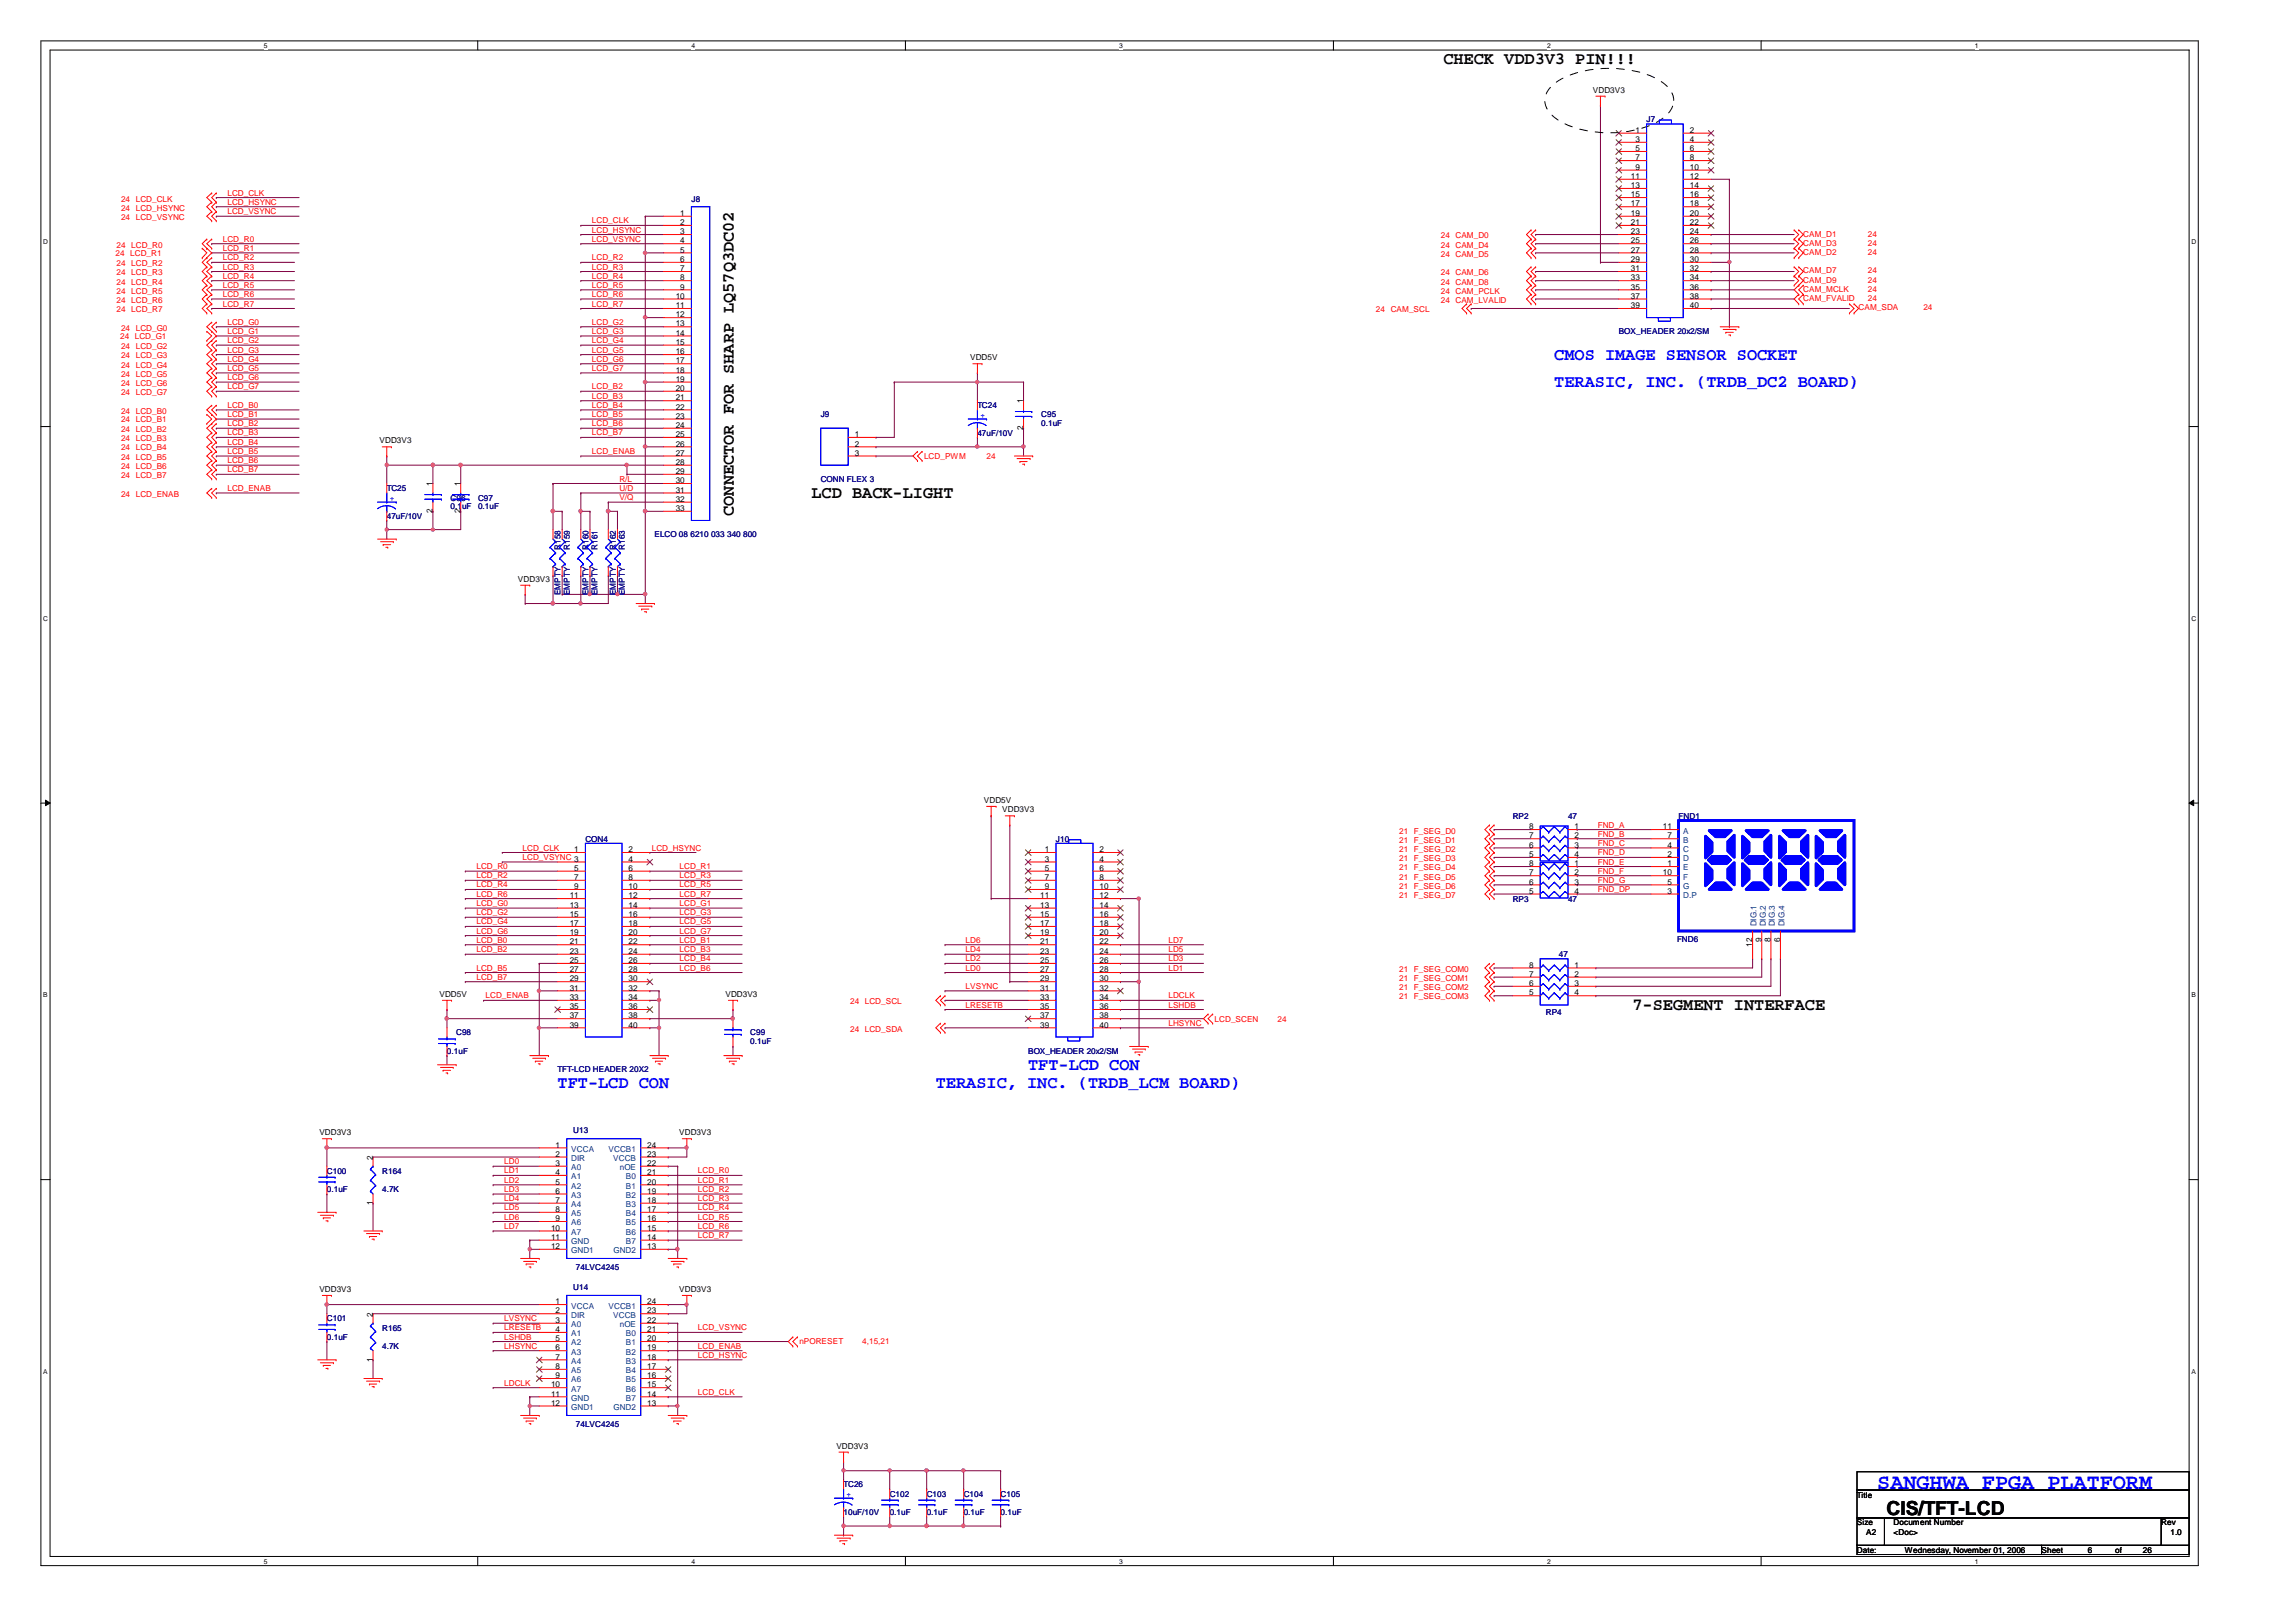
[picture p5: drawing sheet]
<svg xmlns="http://www.w3.org/2000/svg" width="297mm" height="210mm" viewBox="0 0 297 210" stroke-linecap="round" stroke-linejoin="round" font-family="sans-serif">
<defs><g id="words">
<text font-size="2.8" fill="#00f" x="242.9" y="192.7">SANGHWA FPGA PLATFORM</text>
<text font-size="2.5" x="244.1" y="196">CIS/TFT-LCD</text>
<g font-size="2.2">
<text x="186.7" y="8.3">CHECK VDD3V3 PIN!!!</text>
<text x="105" y="64.4">LCD BACK-LIGHT</text>
<text x="95" y="66.8" transform="rotate(-90 95 66.8)">CONNECTOR FOR SHARP LQ57Q3DC02</text>
<text x="211.2" y="130.7">7-SEGMENT INTERFACE</text>
</g>
<g font-size="2.2" fill="#00f">
<text x="201.1" y="46.5">CMOS IMAGE SENSOR SOCKET</text>
<text x="201.1" y="50.1">TERASIC, INC. (TRDB_DC2 BOARD)</text>
<text x="72.1" y="140.8">TFT-LCD CON</text>
<text x="121.1" y="140.8">TERASIC, INC. (TRDB_LCM BOARD)</text>
<text x="133" y="138.5">TFT-LCD CON</text>
</g>
<g font-size="1.1">
<text x="206.1" y="12">VDD3V3</text>
<text x="211.6" y="17.2">1</text>
<text x="218.6" y="17.2">2</text>
<text x="211" y="23.2">11</text>
<text x="211.6" y="18.4">3</text>
<text x="211.6" y="19.6">5</text>
<text x="211.6" y="20.7">7</text>
<text x="211.6" y="22">9</text>
<text x="218.6" y="18.4">4</text>
<text x="218.6" y="19.6">6</text>
<text x="218.6" y="20.7">8</text>
<text x="218.6" y="22">10</text>
<text x="218.6" y="23.2">12</text>
<text x="88" y="27.9">1</text>
<text x="88" y="29.1">2</text>
<text x="211" y="24.3">13</text>
<text x="211" y="25.5">15</text>
<text x="211" y="26.7">17</text>
<text x="211" y="27.9">19</text>
<text x="211" y="29.1">21</text>
<text x="218.6" y="24.3">14</text>
<text x="218.6" y="25.5">16</text>
<text x="218.6" y="26.7">18</text>
<text x="218.6" y="27.9">20</text>
<text x="218.6" y="29.1">22</text>
<text x="88" y="30.3">3</text>
<text x="88" y="31.5">4</text>
<text x="88" y="32.7">5</text>
<text x="88" y="33.9">6</text>
<text x="88" y="35.1">7</text>
<text x="211" y="30.3">23</text>
<text x="211" y="31.5">25</text>
<text x="211" y="32.7">27</text>
<text x="211" y="33.9">29</text>
<text x="211" y="35.1">31</text>
<text x="218.6" y="30.3">24</text>
<text x="218.6" y="31.5">26</text>
<text x="218.6" y="32.7">28</text>
<text x="218.6" y="33.9">30</text>
<text x="218.6" y="35.1">32</text>
<text x="87.4" y="38.7">10</text>
<text x="87.4" y="39.9">11</text>
<text x="87.4" y="41.1">12</text>
<text x="88" y="36.3">8</text>
<text x="88" y="37.5">9</text>
<text x="211" y="36.3">33</text>
<text x="211" y="37.5">35</text>
<text x="211" y="38.7">37</text>
<text x="211" y="39.9">39</text>
<text x="218.6" y="36.3">34</text>
<text x="218.6" y="37.5">36</text>
<text x="218.6" y="38.7">38</text>
<text x="218.6" y="39.9">40</text>
<text x="87.4" y="42.2">13</text>
<text x="87.4" y="43.4">14</text>
<text x="87.4" y="44.6">15</text>
<text x="87.4" y="45.8">16</text>
<text x="87.4" y="47">17</text>
<text x="125.5" y="46.6">VDD5V</text>
<text x="87.4" y="48.2">18</text>
<text x="87.4" y="49.4">19</text>
<text x="87.4" y="50.6">20</text>
<text x="87.4" y="51.8">21</text>
<text x="87.4" y="53">22</text>
<text x="132.4" y="52.2" transform="rotate(-90 132.4 52.2)">1</text>
<text x="49.1" y="57.4">VDD3V3</text>
<text x="87.4" y="54.2">23</text>
<text x="87.4" y="55.4">24</text>
<text x="87.4" y="56.6">25</text>
<text x="87.4" y="57.8">26</text>
<text x="87.4" y="59">27</text>
<text x="110.6" y="56.6">1</text>
<text x="110.6" y="57.8">2</text>
<text x="110.6" y="59">3</text>
<text x="132.4" y="55.7" transform="rotate(-90 132.4 55.7)">2</text>
<text x="56" y="63" transform="rotate(-90 56 63)">1</text>
<text x="59.6" y="63" transform="rotate(-90 59.6 63)">1</text>
<text x="87.4" y="60.2">28</text>
<text x="87.4" y="61.3">29</text>
<text x="87.4" y="62.5">30</text>
<text x="87.4" y="63.8">31</text>
<text x="87.4" y="64.9">32</text>
<text x="56" y="66.4" transform="rotate(-90 56 66.4)">2</text>
<text x="59.6" y="66.4" transform="rotate(-90 59.6 66.4)">2</text>
<text x="87.4" y="66.1">33</text>
<text x="67" y="75.3">VDD3V3</text>
<text x="127.3" y="103.9">VDD5V</text>
<text x="129.7" y="105.1">VDD3V3</text>
<text x="197.8" y="107.3">8</text>
<text x="203.7" y="107.3">1</text>
<text x="215.1" y="107.3">11</text>
<text x="74.3" y="110.3">1</text>
<text x="74.3" y="112.7">5</text>
<text x="74.3" y="113.9">7</text>
<text x="81.3" y="110.3">2</text>
<text x="81.3" y="111.5">4</text>
<text x="81.3" y="112.7">6</text>
<text x="81.3" y="113.9">8</text>
<text x="135.2" y="110.3">1</text>
<text x="135.2" y="111.5">3</text>
<text x="135.2" y="112.7">5</text>
<text x="135.2" y="113.9">7</text>
<text x="142.2" y="110.3">2</text>
<text x="142.2" y="111.5">4</text>
<text x="142.2" y="112.7">6</text>
<text x="142.2" y="113.9">8</text>
<text x="197.8" y="110.9">5</text>
<text x="197.8" y="109.7">6</text>
<text x="197.8" y="108.5">7</text>
<text x="197.8" y="113.3">7</text>
<text x="197.8" y="112.1">8</text>
<text x="203.7" y="108.5">2</text>
<text x="203.7" y="109.7">3</text>
<text x="203.7" y="110.9">4</text>
<text x="203.7" y="112.1">1</text>
<text x="203.7" y="113.3">2</text>
<text x="215.1" y="113.3">10</text>
<text x="215.7" y="108.5">7</text>
<text x="215.7" y="109.7">4</text>
<text x="215.7" y="110.9">2</text>
<text x="215.7" y="112.1">1</text>
<text x="73.7" y="116.2">11</text>
<text x="73.7" y="117.5">13</text>
<text x="73.7" y="118.7">15</text>
<text x="73.7" y="119.8">17</text>
<text x="74.3" y="115.1">9</text>
<text x="81.3" y="115.1">10</text>
<text x="81.3" y="116.2">12</text>
<text x="81.3" y="117.5">14</text>
<text x="81.3" y="118.7">16</text>
<text x="81.3" y="119.8">18</text>
<text x="134.6" y="116.2">11</text>
<text x="134.6" y="117.5">13</text>
<text x="134.6" y="118.7">15</text>
<text x="134.6" y="119.8">17</text>
<text x="135.2" y="115.1">9</text>
<text x="142.2" y="115.1">10</text>
<text x="142.2" y="116.2">12</text>
<text x="142.2" y="117.5">14</text>
<text x="142.2" y="118.7">16</text>
<text x="142.2" y="119.8">18</text>
<text x="197.8" y="115.7">5</text>
<text x="197.8" y="114.5">6</text>
<text x="203.7" y="114.5">3</text>
<text x="203.7" y="115.7">4</text>
<text x="215.7" y="114.5">5</text>
<text x="215.7" y="115.7">3</text>
<text x="73.7" y="121">19</text>
<text x="73.7" y="122.2">21</text>
<text x="73.7" y="123.4">23</text>
<text x="73.7" y="124.6">25</text>
<text x="73.7" y="125.8">27</text>
<text x="81.3" y="121">20</text>
<text x="81.3" y="122.2">22</text>
<text x="81.3" y="123.4">24</text>
<text x="81.3" y="124.6">26</text>
<text x="81.3" y="125.8">28</text>
<text x="134.6" y="121">19</text>
<text x="134.6" y="122.2">21</text>
<text x="134.6" y="123.4">23</text>
<text x="134.6" y="124.6">25</text>
<text x="134.6" y="125.8">27</text>
<text x="142.2" y="121">20</text>
<text x="142.2" y="122.2">22</text>
<text x="142.2" y="123.4">24</text>
<text x="142.2" y="124.6">26</text>
<text x="142.2" y="125.8">28</text>
<text x="197.8" y="125.2">8</text>
<text x="203.7" y="125.2">1</text>
<text x="226.7" y="122.5" transform="rotate(-90 226.7 122.5)">12</text>
<text x="227.9" y="121.9" transform="rotate(-90 227.9 121.9)">9</text>
<text x="229.1" y="121.9" transform="rotate(-90 229.1 121.9)">8</text>
<text x="230.3" y="121.9" transform="rotate(-90 230.3 121.9)">6</text>
<text x="56.9" y="129">VDD5V</text>
<text x="73.7" y="127">29</text>
<text x="73.7" y="128.2">31</text>
<text x="73.7" y="129.4">33</text>
<text x="73.7" y="130.6">35</text>
<text x="73.7" y="131.8">37</text>
<text x="81.3" y="127">30</text>
<text x="81.3" y="128.2">32</text>
<text x="81.3" y="129.4">34</text>
<text x="81.3" y="130.6">36</text>
<text x="81.3" y="131.8">38</text>
<text x="93.9" y="129">VDD3V3</text>
<text x="134.6" y="127">29</text>
<text x="134.6" y="128.2">31</text>
<text x="134.6" y="129.4">33</text>
<text x="134.6" y="130.6">35</text>
<text x="134.6" y="131.8">37</text>
<text x="142.2" y="127">30</text>
<text x="142.2" y="128.2">32</text>
<text x="142.2" y="129.4">34</text>
<text x="142.2" y="130.6">36</text>
<text x="142.2" y="131.8">38</text>
<text x="197.8" y="128.8">5</text>
<text x="197.8" y="127.6">6</text>
<text x="197.8" y="126.4">7</text>
<text x="203.7" y="126.4">2</text>
<text x="203.7" y="127.6">3</text>
<text x="203.7" y="128.8">4</text>
<text x="73.7" y="133">39</text>
<text x="81.3" y="133">40</text>
<text x="134.6" y="133">39</text>
<text x="142.2" y="133">40</text>
<text x="41.3" y="146.9">VDD3V3</text>
<text x="71.9" y="148.5">1</text>
<text x="71.9" y="149.7">2</text>
<text x="83.7" y="149.7">23</text>
<text x="83.7" y="148.5">24</text>
<text x="87.9" y="146.9">VDD3V3</text>
<text x="48.2" y="156" transform="rotate(-90 48.2 156)">1</text>
<text x="48.2" y="150.1" transform="rotate(-90 48.2 150.1)">2</text>
<text x="71.9" y="150.9">3</text>
<text x="71.9" y="152.1">4</text>
<text x="71.9" y="153.3">5</text>
<text x="71.9" y="154.5">6</text>
<text x="71.9" y="155.7">7</text>
<text x="83.7" y="155.7">18</text>
<text x="83.7" y="154.5">19</text>
<text x="83.7" y="153.3">20</text>
<text x="83.7" y="152.1">21</text>
<text x="83.7" y="150.9">22</text>
<text x="71.3" y="159.3">10</text>
<text x="71.3" y="160.4">11</text>
<text x="71.3" y="161.6">12</text>
<text x="71.9" y="156.8">8</text>
<text x="71.9" y="158">9</text>
<text x="83.7" y="161.6">13</text>
<text x="83.7" y="160.4">14</text>
<text x="83.7" y="159.3">15</text>
<text x="83.7" y="158">16</text>
<text x="83.7" y="156.8">17</text>
<text x="41.3" y="167.2">VDD3V3</text>
<text x="87.9" y="167.2">VDD3V3</text>
<text x="48.2" y="170.4" transform="rotate(-90 48.2 170.4)">2</text>
<text x="71.9" y="168.8">1</text>
<text x="71.9" y="170">2</text>
<text x="71.9" y="171.2">3</text>
<text x="71.9" y="172.4">4</text>
<text x="71.9" y="173.6">5</text>
<text x="83.7" y="173.6">20</text>
<text x="83.7" y="172.4">21</text>
<text x="83.7" y="171.2">22</text>
<text x="83.7" y="170">23</text>
<text x="83.7" y="168.8">24</text>
<text x="48.2" y="176.2" transform="rotate(-90 48.2 176.2)">1</text>
<text x="71.3" y="179.5">10</text>
<text x="71.9" y="174.8">6</text>
<text x="71.9" y="175.9">7</text>
<text x="71.9" y="177.2">8</text>
<text x="71.9" y="178.4">9</text>
<text x="83.7" y="179.5">15</text>
<text x="83.7" y="178.4">16</text>
<text x="83.7" y="177.2">17</text>
<text x="83.7" y="175.9">18</text>
<text x="83.7" y="174.8">19</text>
<text x="71.3" y="180.7">11</text>
<text x="71.3" y="181.9">12</text>
<text x="83.7" y="181.9">13</text>
<text x="83.7" y="180.7">14</text>
<text x="108.2" y="187.5">VDD3V3</text>
<text x="240.2" y="193.8">Title</text>
<text x="240.2" y="197.4">Size</text>
<text x="245" y="197.4">Document Number</text>
<text x="279.6" y="197.4">Rev</text>
<text x="240.2" y="201">Date:</text>
<text x="241.4" y="198.6">A2</text>
<text x="245" y="198.6">&lt;Doc&gt;</text>
<text x="246.4" y="201">Wednesday, November 01, 2006</text>
<text x="264.1" y="201">Sheet</text>
<text x="270.1" y="201">6</text>
<text x="273.6" y="201">of</text>
<text x="277.2" y="201">26</text>
<text x="280.8" y="198.6">1.0</text>
</g>
<g font-size="1.1" fill="#000080">
<text x="213" y="15.8">J7</text>
<text x="89.5" y="26.2">J8</text>
<text x="209.4" y="43.3">BOX_HEADER 20x2/SM</text>
<text x="126.5" y="52.8">TC24</text>
<text x="106.2" y="54">J9</text>
<text x="126.5" y="56.4">47uF/10V</text>
<text x="134.7" y="54">C95</text>
<text x="134.7" y="55.1">0.1uF</text>
<text x="50" y="63.5">TC25</text>
<text x="58.3" y="64.8">C96</text>
<text x="58.3" y="65.8">0.1uF</text>
<text x="61.8" y="64.8">C97</text>
<text x="61.8" y="65.8">0.1uF</text>
<text x="106.2" y="62.4">CONN FLEX 3</text>
<text x="50" y="67.1">47uF/10V</text>
<text x="72.5" y="71.2" transform="rotate(-90 72.5 71.2)">R158</text>
<text x="73.7" y="71.2" transform="rotate(-90 73.7 71.2)">R159</text>
<text x="76.1" y="71.2" transform="rotate(-90 76.1 71.2)">R160</text>
<text x="77.3" y="71.2" transform="rotate(-90 77.3 71.2)">R161</text>
<text x="79.7" y="71.2" transform="rotate(-90 79.7 71.2)">R162</text>
<text x="80.9" y="71.2" transform="rotate(-90 80.9 71.2)">R163</text>
<text x="84.7" y="69.5">ELCO 08 6210 033 340 800</text>
<text x="72.5" y="77" transform="rotate(-90 72.5 77)">EMPTY</text>
<text x="73.7" y="77" transform="rotate(-90 73.7 77)">EMPTY</text>
<text x="76.1" y="77" transform="rotate(-90 76.1 77)">EMPTY</text>
<text x="77.3" y="77" transform="rotate(-90 77.3 77)">EMPTY</text>
<text x="79.7" y="77" transform="rotate(-90 79.7 77)">EMPTY</text>
<text x="80.9" y="77" transform="rotate(-90 80.9 77)">EMPTY</text>
<text x="195.7" y="106">RP2</text>
<text x="202.9" y="106">47</text>
<text x="217.2" y="106">FND1</text>
<text x="75.7" y="108.9">CON4</text>
<text x="136.6" y="108.9">J10</text>
<text x="195.7" y="116.7">RP3</text>
<text x="202.9" y="116.7">47</text>
<text x="201.7" y="123.9">47</text>
<text x="217" y="121.9">FND6</text>
<text x="200" y="131.4">RP4</text>
<text x="57.8" y="136.4">0.1uF</text>
<text x="59" y="134">C98</text>
<text x="97.1" y="134">C99</text>
<text x="97.1" y="135.1">0.1uF</text>
<text x="133" y="136.4">BOX_HEADER 20x2/SM</text>
<text x="72.1" y="138.8">TFT-LCD HEADER 20X2</text>
<text x="74.2" y="146.6">U13</text>
<text x="42.3" y="151.9">C100</text>
<text x="42.3" y="154.3">0.1uF</text>
<text x="49.4" y="151.9">R164</text>
<text x="49.4" y="154.3">4.7K</text>
<text x="74.2" y="167">U14</text>
<text x="74.5" y="164.3">74LVC4245</text>
<text x="42.3" y="171">C101</text>
<text x="42.3" y="173.4">0.1uF</text>
<text x="49.4" y="172.2">R165</text>
<text x="49.4" y="174.6">4.7K</text>
<text x="74.5" y="184.6">74LVC4245</text>
<text x="109.1" y="192.5">TC26</text>
<text x="109.1" y="196.1">10uF/10V</text>
<text x="115.1" y="193.7">C102</text>
<text x="115.1" y="196.1">0.1uF</text>
<text x="119.9" y="193.7">C103</text>
<text x="119.9" y="196.1">0.1uF</text>
<text x="124.7" y="193.7">C104</text>
<text x="124.7" y="196.1">0.1uF</text>
<text x="129.5" y="193.7">C105</text>
<text x="129.5" y="196.1">0.1uF</text>
</g>
<g font-size="1.1" fill="#f00">
<text x="15.7" y="26.1">24 LCD_CLK</text>
<text x="15.7" y="27.3">24 LCD_HSYNC</text>
<text x="15.7" y="28.4">24 LCD_VSYNC</text>
<text x="29.4" y="25.3">LCD_CLK</text>
<text x="29.4" y="26.5">LCD_HSYNC</text>
<text x="29.4" y="27.7">LCD_VSYNC</text>
<text x="76.6" y="28.9">LCD_CLK</text>
<text x="14.9" y="33.1">24 LCD_R1</text>
<text x="15.1" y="34.4">24 LCD_R2</text>
<text x="15.1" y="35.6">24 LCD_R3</text>
<text x="15.1" y="32">24 LCD_R0</text>
<text x="28.8" y="34.9">LCD_R3</text>
<text x="28.8" y="33.7">LCD_R2</text>
<text x="28.8" y="31.3">LCD_R0</text>
<text x="28.8" y="32.5">LCD_R1</text>
<text x="76.6" y="30.1">LCD_HSYNC</text>
<text x="76.6" y="31.3">LCD_VSYNC</text>
<text x="76.6" y="34.9">LCD_R3</text>
<text x="76.6" y="33.7">LCD_R2</text>
<text x="186.4" y="30.9">24 CAM_D0</text>
<text x="186.4" y="32">24 CAM_D4</text>
<text x="186.4" y="33.2">24 CAM_D5</text>
<text x="186.4" y="35.6">24 CAM_D6</text>
<text x="233.3" y="30.6">CAM_D1</text>
<text x="233.3" y="33">CAM_D2</text>
<text x="233.3" y="31.8">CAM_D3</text>
<text x="233.3" y="35.4">CAM_D7</text>
<text x="241.6" y="30.6">24</text>
<text x="241.6" y="33">24</text>
<text x="241.6" y="31.8">24</text>
<text x="241.6" y="35.4">24</text>
<text x="15.1" y="36.8">24 LCD_R4</text>
<text x="15.1" y="38">24 LCD_R5</text>
<text x="15.1" y="39.2">24 LCD_R6</text>
<text x="15.1" y="40.4">24 LCD_R7</text>
<text x="28.8" y="36.1">LCD_R4</text>
<text x="28.8" y="39.7">LCD_R7</text>
<text x="28.8" y="38.4">LCD_R6</text>
<text x="28.8" y="37.3">LCD_R5</text>
<text x="76.6" y="36.1">LCD_R4</text>
<text x="76.6" y="39.7">LCD_R7</text>
<text x="76.6" y="38.4">LCD_R6</text>
<text x="76.6" y="37.3">LCD_R5</text>
<text x="178" y="40.4">24 CAM_SCL</text>
<text x="186.4" y="38">24 CAM_PCLK</text>
<text x="186.4" y="39.2">24 CAM_LVALID</text>
<text x="186.4" y="36.8">24 CAM_D8</text>
<text x="233.3" y="37.8">CAM_MCLK</text>
<text x="233.3" y="38.9">CAM_FVALID</text>
<text x="233.3" y="36.6">CAM_D9</text>
<text x="240.5" y="40.2">CAM_SDA</text>
<text x="241.6" y="37.8">24</text>
<text x="241.6" y="38.9">24</text>
<text x="241.6" y="36.6">24</text>
<text x="248.8" y="40.2">24</text>
<text x="15.5" y="43.9">24 LCD_G1</text>
<text x="15.7" y="45.2">24 LCD_G2</text>
<text x="15.7" y="46.4">24 LCD_G3</text>
<text x="15.7" y="47.6">24 LCD_G4</text>
<text x="15.7" y="42.8">24 LCD_G0</text>
<text x="29.4" y="45.6">LCD_G3</text>
<text x="29.4" y="44.4">LCD_G2</text>
<text x="29.4" y="46.8">LCD_G4</text>
<text x="29.4" y="42">LCD_G0</text>
<text x="29.4" y="43.2">LCD_G1</text>
<text x="76.6" y="43.2">LCD_G3</text>
<text x="76.6" y="42">LCD_G2</text>
<text x="76.6" y="44.4">LCD_G4</text>
<text x="76.6" y="46.8">LCD_G6</text>
<text x="76.6" y="45.6">LCD_G5</text>
<text x="15.7" y="48.8">24 LCD_G5</text>
<text x="15.7" y="50">24 LCD_G6</text>
<text x="15.7" y="51.1">24 LCD_G7</text>
<text x="15.7" y="53.6">24 LCD_B0</text>
<text x="29.4" y="49.2">LCD_G6</text>
<text x="29.4" y="48">LCD_G5</text>
<text x="29.4" y="50.4">LCD_G7</text>
<text x="29.4" y="52.8">LCD_B0</text>
<text x="29.4" y="54">LCD_B1</text>
<text x="76.6" y="48">LCD_G7</text>
<text x="76.6" y="51.6">LCD_B3</text>
<text x="76.6" y="50.4">LCD_B2</text>
<text x="76.6" y="52.8">LCD_B4</text>
<text x="76.6" y="54">LCD_B5</text>
<text x="15.7" y="55.9">24 LCD_B2</text>
<text x="15.7" y="57.1">24 LCD_B3</text>
<text x="15.7" y="58.3">24 LCD_B4</text>
<text x="15.7" y="59.5">24 LCD_B5</text>
<text x="15.7" y="54.6">24 LCD_B1</text>
<text x="29.4" y="56.3">LCD_B3</text>
<text x="29.4" y="55.2">LCD_B2</text>
<text x="29.4" y="57.6">LCD_B4</text>
<text x="29.4" y="59.9">LCD_B6</text>
<text x="29.4" y="58.8">LCD_B5</text>
<text x="76.6" y="55.2">LCD_B6</text>
<text x="76.6" y="56.3">LCD_B7</text>
<text x="76.6" y="58.8">LCD_ENAB</text>
<text x="119.5" y="59.4">LCD_PWM</text>
<text x="127.6" y="59.4">24</text>
<text x="15.7" y="60.7">24 LCD_B6</text>
<text x="15.7" y="61.9">24 LCD_B7</text>
<text x="15.7" y="64.3">24 LCD_ENAB</text>
<text x="29.4" y="61.1">LCD_B7</text>
<text x="29.4" y="63.5">LCD_ENAB</text>
<text x="80.1" y="63.5">U/D</text>
<text x="80.1" y="64.7">V/Q</text>
<text x="80.1" y="62.3">R/L</text>
<text x="181" y="107.9">21 F_SEG_D0</text>
<text x="206.7" y="107.1">FND_A</text>
<text x="61.6" y="112.5">LCD_R0</text>
<text x="61.6" y="113.7">LCD_R2</text>
<text x="67.6" y="111.3">LCD_VSYNC 3</text>
<text x="67.6" y="110.1">LCD_CLK</text>
<text x="84.3" y="110.1">LCD_HSYNC</text>
<text x="87.9" y="112.5">LCD_R1</text>
<text x="87.9" y="113.7">LCD_R3</text>
<text x="181" y="109.1">21 F_SEG_D1</text>
<text x="181" y="110.2">21 F_SEG_D2</text>
<text x="181" y="111.4">21 F_SEG_D3</text>
<text x="181" y="112.6">21 F_SEG_D4</text>
<text x="181" y="113.8">21 F_SEG_D5</text>
<text x="206.7" y="109.5">FND_C</text>
<text x="206.7" y="108.3">FND_B</text>
<text x="206.7" y="111.9">FND_E</text>
<text x="206.7" y="113.1">FND_F</text>
<text x="206.7" y="110.7">FND_D</text>
<text x="61.6" y="114.9">LCD_R4</text>
<text x="61.6" y="119.6">LCD_G4</text>
<text x="61.6" y="118.4">LCD_G2</text>
<text x="61.6" y="117.3">LCD_G0</text>
<text x="61.6" y="116">LCD_R6</text>
<text x="87.9" y="116">LCD_R7</text>
<text x="87.9" y="117.3">LCD_G1</text>
<text x="87.9" y="114.9">LCD_R5</text>
<text x="87.9" y="118.4">LCD_G3</text>
<text x="87.9" y="119.6">LCD_G5</text>
<text x="181" y="115">21 F_SEG_D6</text>
<text x="181" y="116.2">21 F_SEG_D7</text>
<text x="206.7" y="114.3">FND_G</text>
<text x="206.7" y="115.4">FND_DP</text>
<text x="61.6" y="123.2">LCD_B2</text>
<text x="61.6" y="122">LCD_B0</text>
<text x="61.6" y="120.8">LCD_G6</text>
<text x="61.6" y="125.6">LCD_B5</text>
<text x="87.9" y="122">LCD_B1</text>
<text x="87.9" y="124.4">LCD_B4</text>
<text x="87.9" y="120.8">LCD_G7</text>
<text x="87.9" y="123.2">LCD_B3</text>
<text x="87.9" y="125.6">LCD_B6</text>
<text x="124.9" y="124.4">LD2</text>
<text x="124.9" y="125.6">LD0</text>
<text x="124.9" y="123.2">LD4</text>
<text x="124.9" y="122">LD6</text>
<text x="151.2" y="124.4">LD3</text>
<text x="151.2" y="125.6">LD1</text>
<text x="151.2" y="123.2">LD5</text>
<text x="151.2" y="122">LD7</text>
<text x="181" y="125.8">21 F_SEG_COM0</text>
<text x="61.6" y="126.8">LCD_B7</text>
<text x="62.8" y="129.2">LCD_ENAB</text>
<text x="110" y="129.9">24 LCD_SCL</text>
<text x="124.9" y="128">LVSYNC</text>
<text x="124.9" y="130.4">LRESETB</text>
<text x="151.2" y="130.4">LSHDB</text>
<text x="151.2" y="129.2">LDCLK</text>
<text x="181" y="127">21 F_SEG_COM1</text>
<text x="181" y="128.1">21 F_SEG_COM2</text>
<text x="181" y="129.3">21 F_SEG_COM3</text>
<text x="110" y="133.5">24 LCD_SDA</text>
<text x="151.2" y="132.8">LHSYNC</text>
<text x="157.1" y="132.2">LCD_SCEN</text>
<text x="165.3" y="132.2">24</text>
<text x="65.2" y="150.7">LD0</text>
<text x="65.2" y="151.9">LD1</text>
<text x="65.2" y="153.1">LD2</text>
<text x="65.2" y="154.3">LD3</text>
<text x="65.2" y="155.4">LD4</text>
<text x="90.3" y="151.9">LCD_R0</text>
<text x="90.3" y="153.1">LCD_R1</text>
<text x="90.3" y="154.3">LCD_R2</text>
<text x="90.3" y="155.4">LCD_R3</text>
<text x="65.2" y="156.6">LD5</text>
<text x="65.2" y="157.8">LD6</text>
<text x="65.2" y="159">LD7</text>
<text x="90.3" y="157.8">LCD_R5</text>
<text x="90.3" y="156.6">LCD_R4</text>
<text x="90.3" y="160.2">LCD_R7</text>
<text x="90.3" y="159">LCD_R6</text>
<text x="65.2" y="171">LVSYNC</text>
<text x="65.2" y="172.2">LRESETB</text>
<text x="65.2" y="173.4">LSHDB</text>
<text x="90.3" y="172.2">LCD_VSYNC</text>
<text x="103.4" y="174">nPORESET</text>
<text x="111.5" y="174">4,15,21</text>
<text x="65.2" y="174.5">LHSYNC</text>
<text x="65.2" y="179.3">LDCLK</text>
<text x="90.3" y="175.7">LCD_HSYNC</text>
<text x="90.3" y="174.5">LCD_ENAB</text>
<text x="90.3" y="180.5">LCD_CLK</text>
</g>
<g font-size="1.1" fill="#00f">
<text x="126.8" y="54.1">+</text>
<text x="50.4" y="64.8">+</text>
<text x="109.5" y="193.8">+</text>
</g>
<g font-size="1.1" fill="#004080">
<text x="217.8" y="107.9">A</text>
<text x="217.8" y="109.1">B</text>
<text x="217.8" y="110.2">C</text>
<text x="217.8" y="111.5">D</text>
<text x="217.8" y="112.6">E</text>
<text x="217.8" y="113.8">F</text>
<text x="217.8" y="115">G</text>
<text x="217.8" y="116.2">D.P</text>
<text x="227.2" y="119.9" transform="rotate(-90 227.2 119.9)">DIG.1</text>
<text x="228.4" y="119.9" transform="rotate(-90 228.4 119.9)">DIG.2</text>
<text x="229.6" y="119.9" transform="rotate(-90 229.6 119.9)">DIG.3</text>
<text x="230.8" y="119.9" transform="rotate(-90 230.8 119.9)">DIG.4</text>
<text x="73.9" y="149.1">VCCA</text>
<text x="78.7" y="149.1">VCCB1</text>
<text x="73.9" y="150.2">DIR</text>
<text x="73.9" y="151.4">A0</text>
<text x="73.9" y="152.6">A1</text>
<text x="73.9" y="153.8">A2</text>
<text x="73.9" y="155">A3</text>
<text x="79.3" y="150.2">VCCB</text>
<text x="80.2" y="151.4">nOE</text>
<text x="81" y="155">B2</text>
<text x="81" y="153.8">B1</text>
<text x="81" y="152.6">B0</text>
<text x="73.9" y="156.2">A4</text>
<text x="73.9" y="157.4">A5</text>
<text x="73.9" y="158.6">A6</text>
<text x="73.9" y="159.8">A7</text>
<text x="73.9" y="161">GND</text>
<text x="81" y="161">B7</text>
<text x="81" y="159.8">B6</text>
<text x="81" y="158.6">B5</text>
<text x="81" y="157.4">B4</text>
<text x="81" y="156.2">B3</text>
<text x="73.9" y="162.2">GND1</text>
<text x="79.4" y="162.2">GND2</text>
<text x="73.9" y="169.3">VCCA</text>
<text x="73.9" y="170.5">DIR</text>
<text x="73.9" y="171.7">A0</text>
<text x="73.9" y="172.9">A1</text>
<text x="78.7" y="169.3">VCCB1</text>
<text x="79.3" y="170.5">VCCB</text>
<text x="80.2" y="171.7">nOE</text>
<text x="81" y="172.9">B0</text>
<text x="73.9" y="174.1">A2</text>
<text x="73.9" y="175.3">A3</text>
<text x="73.9" y="176.5">A4</text>
<text x="73.9" y="177.7">A5</text>
<text x="73.9" y="178.9">A6</text>
<text x="81" y="178.9">B5</text>
<text x="81" y="177.7">B4</text>
<text x="81" y="176.5">B3</text>
<text x="81" y="175.3">B2</text>
<text x="81" y="174.1">B1</text>
<text x="73.9" y="180.1">A7</text>
<text x="73.9" y="181.3">GND</text>
<text x="73.9" y="182.5">GND1</text>
<text x="79.4" y="182.5">GND2</text>
<text x="81" y="181.3">B7</text>
<text x="81" y="180.1">B6</text>
</g>
<g font-size=".9">
<text x="34.1" y="6.2">5</text>
<text x="89.5" y="6.2">4</text>
<text x="144.8" y="6.2">3</text>
<text x="200.2" y="6.2">2</text>
<text x="255.5" y="6.2">1</text>
<text x="5.6" y="31.6">D</text>
<text x="283.5" y="31.6">D</text>
<text x="5.6" y="80.3">C</text>
<text x="283.5" y="80.3">C</text>
<text x="5.6" y="129.1">B</text>
<text x="283.5" y="129.1">B</text>
<text x="5.6" y="177.8">A</text>
<text x="283.5" y="177.8">A</text>
<text x="34.1" y="202.4">5</text>
<text x="89.5" y="202.4">4</text>
<text x="144.8" y="202.4">3</text>
<text x="200.2" y="202.4">2</text>
<text x="255.5" y="202.4">1</text>
</g>
</g></defs>
<path d="M5.3 5.3h279.1v197.3h-279.1zM6.5 6.5h276.7v194.9h-276.7z" fill="none" stroke="#000" stroke-width=".13"/>
<g fill="#fff">
<path d="M34.1 5.4h.5v1h-.5z"/>
<path d="M34.1 201.5h.5v1h-.5z"/>
</g>
<path d="M61.8 5.3v1.2M61.8 201.4v1.2" fill="none" stroke="#000" stroke-width=".13"/>
<g fill="#fff">
<path d="M89.5 5.4h.4v1h-.4z"/>
<path d="M89.5 201.5h.4v1h-.4z"/>
</g>
<path d="M117.1 5.3v1.2M117.1 201.4v1.2" fill="none" stroke="#000" stroke-width=".13"/>
<g fill="#fff">
<path d="M144.8 5.4h.4v1h-.4z"/>
<path d="M144.8 201.5h.4v1h-.4z"/>
</g>
<path d="M172.5 5.3v1.2M172.5 201.4v1.2" fill="none" stroke="#000" stroke-width=".13"/>
<g fill="#fff">
<path d="M200.2 5.4h.4v1h-.4z"/>
<path d="M200.2 201.5h.4v1h-.4z"/>
</g>
<path d="M227.8 5.3v1.2M227.8 201.4v1.2" fill="none" stroke="#000" stroke-width=".13"/>
<g fill="#fff">
<path d="M255.5 5.4h.4v1h-.4z"/>
<path d="M255.5 201.5h.4v1h-.4z"/>
<path d="M5.6 30.8h.6v1h-.6z"/>
<path d="M283.5 30.8h.6v1h-.6z"/>
<path d="M5.6 79.5h.6v1h-.6z"/>
<path d="M283.5 79.5h.6v1h-.6z"/>
</g>
<path d="M5.3 55.2h1.2M283.2 55.2h1.2" fill="none" stroke="#000" stroke-width=".13"/>
<g fill="#fff">
<path d="M5.6 128.3h.5v.9h-.5z"/>
<path d="M283.5 128.3h.6v.9h-.6z"/>
</g>
<path d="M5.3 103.9h1.2M5.9 103.5l.6 .4-.6 .4zM283.2 103.9l.6-.4v.8zM283.2 103.9h1.2" fill="none" stroke="#000" stroke-width=".13"/>
<path d="M5.9 103.5l.6 .4-.6 .4zM283.2 103.9l.6-.4v.8z" fill="#000"/>
<g fill="#fff">
<path d="M5.6 177h.5v1h-.5z"/>
<path d="M283.5 177h.6v1h-.6z"/>
</g>
<path d="M5.3 152.7h1.2M283.2 152.7h1.2" fill="none" stroke="#000" stroke-width=".13"/>
<g fill="none" stroke="#800040" stroke-width=".13">
<path d="M83.5 28h.1M83.5 32.7h.1M83.5 28h2.4M83.5 32.7h2.4M83.5 41.1h.1M83.5 41.1v8.3M193.3 112.1h.1M193.3 113.3h.1M193.3 114.5h.1M193.3 115.7h.1M193.3 108.5h.1M193.3 107.4h.1"/>
<path d="M193.3 109.7h.1M193.3 111h.1M193.3 112.1h4.8M193.3 113.3h4.8M193.3 114.5h4.8M193.3 115.7h4.8M193.3 108.5h4.8M193.3 107.4h4.8M193.3 109.7h4.8M193.3 111h4.8M204 109.7h.1M204 107.4h.1"/>
<path d="M204 108.5h.1M204 112.1h.1M204 113.3h.1M204 114.5h.1M204 111h.1M204 115.7h.1M204 112.1h9.6M204 113.3h9.6M204 114.5h9.6M204 115.7h9.6M204 108.5h9.6M204 107.4h9.6"/>
<path d="M204 109.7h9.6M204 111h9.6M193.3 127.6h.1M193.3 128.9h.1M193.3 125.3h.1M193.3 126.5h.1M193.3 127.6h2.4M193.3 128.9h2.4M193.3 125.3h2.4M193.3 126.5h2.4M206.5 125.3h.1M206.5 126.5h.1"/>
<path d="M206.5 127.6h.1M206.5 128.9h.1M226.7 124.1h.1M226.7 124.1v1.2h-20.2M227.9 124.1h.1M227.9 124.1v2.4h-21.4M229.1 124.1h.1M229.1 124.1v3.5h-22.6M230.3 124.1h.1M230.3 124.1v4.8h-23.8M109.1 198.7h.1M109.1 197.5v1.2"/>
<path d="M124.7 197.5h.1M124.7 196.3v1.2M129.5 197.5h.1M129.5 196.3v1.2"/>
</g>
<path d="M83.3 40.9h.3l.1 .2-.1 .1-.2 .1-.1-.1z" fill-rule="evenodd" fill="#f0f"/>
<path d="M83.3 40.9h.3l.1 .2-.1 .1-.2 .1-.1-.1z" fill="none" stroke="#f0f" stroke-width=".13"/>
<g fill="none" stroke="#800040" stroke-width=".13">
<path d="M75.1 29.2h.1M75.1 30.4h.1M75.1 31.5h.1M75.1 35.1h.1M75.1 34h.1M75.1 36.3h.1M75.1 39.9h.1M75.1 38.7h.1M75.1 37.5h.1M75.1 29.2h10.8M75.1 30.4h10.8M75.1 31.5h10.8"/>
<path d="M75.1 35.1h10.8M75.1 34h10.8M75.1 36.3h10.8M75.1 39.9h10.8M75.1 38.7h10.8M75.1 37.5h10.8M75.1 43.5h.1M75.1 42.3h.1M75.1 44.7h.1M75.1 47.1h.1M75.1 45.9h.1M75.1 48.3h.1"/>
<path d="M75.1 51.9h.1M75.1 50.6h.1M75.1 53h.1M75.1 55.4h.1M75.1 54.2h.1M75.1 56.6h.1M75.1 59h.1M75.1 43.5h10.8M75.1 42.3h10.8M75.1 44.7h10.8M75.1 47.1h10.8M75.1 45.9h10.8"/>
<path d="M75.1 48.3h10.8M75.1 51.9h10.8M75.1 50.6h10.8M75.1 53h10.8M75.1 55.4h10.8M75.1 54.2h10.8M75.1 56.6h10.8M75.1 59h10.8M75.1 63.8h.1M75.1 63.8h10.8M78.7 65h.1M78.7 65h7.2"/>
<path d="M83.5 66.2h.1M83.5 76.9h.1M83.5 66.2h2.4M83.5 76.9v1.2"/>
</g>
<path d="M83.3 76.7h.3l.1 .2-.1 .1-.2 .1-.1-.1z" fill-rule="evenodd" fill="#f0f"/>
<path d="M83.3 76.7h.3l.1 .2-.1 .1-.2 .1-.1-.1z" fill="none" stroke="#f0f" stroke-width=".13"/>
<path d="M56 66.2h.1M56 66.2v2.3M59.6 60.2h.1M59.6 66.2h.1M59.6 60.2v2.4M59.6 66.2v2.3M81.1 60.2h.1M81.1 60.2v1.2" fill="none" stroke="#800040" stroke-width=".13"/>
<path d="M55.9 68.4h.2l.1 .1-.1 .2h-.1h-.1z" fill-rule="evenodd" fill="#f0f"/>
<path d="M55.9 68.4h.2l.1 .1-.1 .2h-.1h-.1z" fill="none" stroke="#f0f" stroke-width=".13"/>
<path d="M50 68.5h.1M50 68.5v1.3M115.1 197.5h.1M115.1 196.3v1.2" fill="none" stroke="#800040" stroke-width=".13"/>
<path d="M49.9 68.4h.3l.1 .1-.1 .2h-.2h-.1z" fill-rule="evenodd" fill="#f0f"/>
<path d="M49.9 68.4h.3l.1 .1-.1 .2h-.2h-.1z" fill="none" stroke="#f0f" stroke-width=".13"/>
<path d="M78.7 66.2h.1M78.7 66.2v2.3" fill="none" stroke="#800040" stroke-width=".13"/>
<path d="M78.5 66h.3l.1 .1-.1 .2-.1 .1-.2-.1z" fill-rule="evenodd" fill="#f0f"/>
<path d="M78.5 66h.3l.1 .1-.1 .2-.1 .1-.2-.1z" fill="none" stroke="#f0f" stroke-width=".13"/>
<path d="M75.1 66.2h.1M75.1 66.2h1.2M78.7 66.2h.1M78.7 66.2h1.2M79.9 66.2h.1M79.9 66.2v2.3" fill="none" stroke="#800040" stroke-width=".13"/>
<path d="M74.9 66h.3l.1 .1-.1 .2-.1 .1-.2-.1z" fill-rule="evenodd" fill="#f0f"/>
<path d="M74.9 66h.3l.1 .1-.1 .2-.1 .1-.2-.1z" fill="none" stroke="#f0f" stroke-width=".13"/>
<path d="M71.5 66.2h.1M71.5 66.2v2.3M72.7 66.2h.1M72.7 66.2v2.3M75.1 66.2h.1M75.1 66.2v2.3M76.3 66.2h.1M76.3 66.2v2.3" fill="none" stroke="#800040" stroke-width=".13"/>
<path d="M71.3 66h.4l.1 .1-.1 .2-.2 .1-.2-.1z" fill-rule="evenodd" fill="#f0f"/>
<path d="M71.3 66h.4l.1 .1-.1 .2-.2 .1-.2-.1z" fill="none" stroke="#f0f" stroke-width=".13"/>
<g fill="none" stroke="#800040" stroke-width=".13">
<path d="M71.5 66.2h.1M71.5 62.6h.1M71.5 66.2h1.2M71.5 62.6h14.4M72.7 76.9h.1M72.7 74.5h.1M72.7 74.5v2.4M76.3 74.5h.1M76.3 74.5v2.4h-3.6M60.2 112.7h.1M60.2 112.7h11.9M65 111.5h.1"/>
<path d="M65 111.5h7.1M69.8 124.7h.1M69.8 124.7h2.3M69.8 124.7v3.5M115.1 197.5h4.8M119.9 197.5h.1"/>
</g>
<path d="M119.7 197.3h.3l.1 .1-.1 .2-.2 .1-.1-.1z" fill-rule="evenodd" fill="#f0f"/>
<path d="M119.7 197.3h.3l.1 .1-.1 .2-.2 .1-.1-.1z" fill="none" stroke="#f0f" stroke-width=".13"/>
<path d="M83.5 57.8h.1M83.5 57.8v8.4" fill="none" stroke="#800040" stroke-width=".13"/>
<path d="M83.3 57.6h.3l.1 .2-.1 .1-.2 .1-.1-.1z" fill-rule="evenodd" fill="#f0f"/>
<path d="M83.3 57.6h.3l.1 .2-.1 .1-.2 .1-.1-.1z" fill="none" stroke="#f0f" stroke-width=".13"/>
<path d="M83.5 49.4h.1M83.5 49.4v8.4" fill="none" stroke="#800040" stroke-width=".13"/>
<path d="M83.3 49.3h.3l.1 .1-.1 .2-.2 .1-.1-.1z" fill-rule="evenodd" fill="#f0f"/>
<path d="M83.3 49.3h.3l.1 .1-.1 .2-.2 .1-.1-.1z" fill="none" stroke="#f0f" stroke-width=".13"/>
<g fill="none" stroke="#800040" stroke-width=".13">
<path d="M83.5 28h.1M83.5 28v4.7M50 60.2h.1M50 60.2v2.4M56 68.5h.1M56 68.5h3.6M79.9 76.9h.1M79.9 76.9h3.6M60.2 115.1h.1M60.2 119.9h.1M60.2 118.7h.1M60.2 115.1h11.9"/>
<path d="M60.2 119.9h11.9M60.2 118.7h11.9M65 110.3h.1M65 110.3h7.1M84.1 116.3h.1M84.1 117.5h.1M84.1 110.3h.1M84.1 115.1h.1M84.1 112.7h.1M84.1 116.3h11.9M84.1 115.1h11.9M84.1 110.3h5.9"/>
<path d="M84.1 117.5h11.9M84.1 112.7h11.9M60.2 123.5h.1M60.2 123.5h11.9M84.1 122.3h.1M84.1 124.7h.1M84.1 122.3h11.9M84.1 124.7h11.9M109.1 197.5h.1M109.1 196.3v1.2M109.1 197.5h6M115.1 197.5h.1"/>
<path d="M119.9 197.5h.1M119.9 196.3v1.2M124.7 192.7h.1M124.7 190.3v2.4"/>
</g>
<path d="M109 197.3h.3v.1v.2l-.2 .1-.1-.1z" fill-rule="evenodd" fill="#f0f"/>
<path d="M109 197.3h.3v.1v.2l-.2 .1-.1-.1z" fill="none" stroke="#f0f" stroke-width=".13"/>
<path d="M115 197.3h.2l.1 .1-.1 .2-.1 .1-.1-.1z" fill-rule="evenodd" fill="#f0f"/>
<path d="M115 197.3h.2l.1 .1-.1 .2-.1 .1-.1-.1z" fill="none" stroke="#f0f" stroke-width=".13"/>
<path d="M83.5 32.7h.1M83.5 32.7v8.4" fill="none" stroke="#800040" stroke-width=".13"/>
<path d="M83.3 32.6h.3l.1 .1-.1 .2h-.2h-.1z" fill-rule="evenodd" fill="#f0f"/>
<path d="M83.3 32.6h.3l.1 .1-.1 .2h-.2h-.1z" fill="none" stroke="#f0f" stroke-width=".13"/>
<g fill="none" stroke="#800040" stroke-width=".13">
<path d="M83.5 41.1h.1M83.5 57.8h.1M83.5 49.4h.1M83.5 41.1h2.4M83.5 57.8h2.4M83.5 49.4h2.4M67.9 78.1h.1M67.9 78.1h3.6M60.2 113.9h.1M60.2 113.9h11.9M84.1 118.7h.1M84.1 113.9h.1"/>
<path d="M84.1 113.9h11.9M84.1 118.7h11.9M60.2 122.3h.1M60.2 122.3h11.9M84.1 121.1h.1M84.1 121.1h11.9M119.9 197.5h9.6M124.7 197.5h.1M129.5 197.5h.1"/>
</g>
<path d="M124.5 197.3h.3v.1v.2l-.2 .1-.1-.1z" fill-rule="evenodd" fill="#f0f"/>
<path d="M124.5 197.3h.3v.1v.2l-.2 .1-.1-.1z" fill="none" stroke="#f0f" stroke-width=".13"/>
<path d="M79.9 74.5h.1M79.9 74.5v2.4M119.9 192.7h.1M119.9 190.3v2.4" fill="none" stroke="#800040" stroke-width=".13"/>
<path d="M79.7 76.7h.3l.1 .2-.1 .1-.1 .1-.2-.1z" fill-rule="evenodd" fill="#f0f"/>
<path d="M79.7 76.7h.3l.1 .2-.1 .1-.1 .1-.2-.1z" fill="none" stroke="#f0f" stroke-width=".13"/>
<g fill="none" stroke="#800040" stroke-width=".13">
<path d="M60.2 117.5h.1M60.2 117.5h11.9M84.1 119.9h.1M84.1 119.9h11.9M60.2 121.1h.1M60.2 121.1h11.9M62.6 129.5h.1M62.6 129.5h9.5M84.1 123.5h.1M84.1 125.9h.1M84.1 131.8h.1M84.1 123.5h11.9"/>
<path d="M84.1 125.9h11.9M84.1 131.8h10.7M109.1 190.3h.1M109.1 189.1v1.2"/>
</g>
<path d="M94.6 131.6h.3l.1 .2-.1 .2h-.1h-.2z" fill-rule="evenodd" fill="#f0f"/>
<path d="M94.6 131.6h.3l.1 .2-.1 .2h-.1h-.2z" fill="none" stroke="#f0f" stroke-width=".13"/>
<path d="M57.8 131.8h.1M57.8 131.8v1.2M57.8 131.8h14.3M94.8 135.4h.1M94.8 135.4v1.2" fill="none" stroke="#800040" stroke-width=".13"/>
<path d="M57.6 131.6h.3l.1 .2-.1 .2h-.1h-.2z" fill-rule="evenodd" fill="#f0f"/>
<path d="M57.6 131.6h.3l.1 .2-.1 .2h-.1h-.2z" fill="none" stroke="#f0f" stroke-width=".13"/>
<path d="M60.2 116.3h.1M60.2 116.3h11.9M57.8 136.6h.1M57.8 136.6v1.2M60.2 125.9h.1M60.2 127h.1M60.2 125.9h11.9M60.2 127h11.9M69.8 128.2h.1M69.8 133h.1M69.8 128.2h2.3M69.8 133v3.6" fill="none" stroke="#800040" stroke-width=".13"/>
<path d="M69.6 132.9h.3v.1v.1l-.2 .1-.1-.1z" fill-rule="evenodd" fill="#f0f"/>
<path d="M69.6 132.9h.3v.1v.1l-.2 .1-.1-.1z" fill="none" stroke="#f0f" stroke-width=".13"/>
<path d="M69.8 133h.1M69.8 133h2.3M84.1 133h.1M84.1 133h1.2" fill="none" stroke="#800040" stroke-width=".13"/>
<path d="M85.1 132.9h.3l.1 .1-.1 .1-.1 .1-.2-.1z" fill-rule="evenodd" fill="#f0f"/>
<path d="M85.1 132.9h.3l.1 .1-.1 .1-.1 .1-.2-.1z" fill="none" stroke="#f0f" stroke-width=".13"/>
<g fill="none" stroke="#800040" stroke-width=".13">
<path d="M113.3 59h.1M113.3 56.6h.1M113.3 59h4.8M115.7 49.4h.1M115.7 49.4v7.2h-2.4M126.5 49.4h.1M126.5 49.4h5.9M84.1 128.2h.1M84.1 129.5h.1M84.1 128.2h1.2M85.3 133h.1M85.3 128.2h.1"/>
<path d="M85.3 128.2v1.3h-1.2M85.3 133v3.6"/>
</g>
<path d="M126.3 49.3h.3l.1 .1-.1 .2-.2 .1-.1-.1z" fill-rule="evenodd" fill="#f0f"/>
<path d="M126.3 49.3h.3l.1 .1-.1 .2-.2 .1-.1-.1z" fill="none" stroke="#f0f" stroke-width=".13"/>
<path d="M113.3 57.8h.1M126.5 56.6h.1M126.5 56.6v1.2h-13.2M132.4 57.8h.1M132.4 57.8v1.2" fill="none" stroke="#800040" stroke-width=".13"/>
<path d="M132.2 57.6h.4v.2v.1l-.2 .1-.2-.1z" fill-rule="evenodd" fill="#f0f"/>
<path d="M132.2 57.6h.4v.2v.1l-.2 .1-.2-.1z" fill="none" stroke="#f0f" stroke-width=".13"/>
<path d="M56 60.2h.1M56 60.2h3.6" fill="none" stroke="#800040" stroke-width=".13"/>
<path d="M55.9 60h.2l.1 .2-.1 .1-.1 .1-.1-.1z" fill-rule="evenodd" fill="#f0f"/>
<path d="M55.9 60h.2l.1 .2-.1 .1-.1 .1-.1-.1z" fill="none" stroke="#f0f" stroke-width=".13"/>
<path d="M115.1 190.3h4.8M119.9 190.3h.1" fill="none" stroke="#800040" stroke-width=".13"/>
<path d="M119.7 190.1h.3l.1 .2-.1 .1-.2 .1-.1-.1z" fill-rule="evenodd" fill="#f0f"/>
<path d="M119.7 190.1h.3l.1 .2-.1 .1-.2 .1-.1-.1z" fill="none" stroke="#f0f" stroke-width=".13"/>
<path d="M126.5 49.4h.1M126.5 49.4v2.5M50 60.2h.1M50 60.2h6M124.7 190.3h4.8M129.5 190.3h.1" fill="none" stroke="#800040" stroke-width=".13"/>
<path d="M55.9 60h.2l.1 .2-.1 .1-.1 .1-.1-.1z" fill-rule="evenodd" fill="#f0f"/>
<path d="M55.9 60h.2l.1 .2-.1 .1-.1 .1-.1-.1z" fill="none" stroke="#f0f" stroke-width=".13"/>
<path d="M49.9 60h.3l.1 .2-.1 .1-.2 .1-.1-.1z" fill-rule="evenodd" fill="#f0f"/>
<path d="M49.9 60h.3l.1 .2-.1 .1-.2 .1-.1-.1z" fill="none" stroke="#f0f" stroke-width=".13"/>
<path d="M75.1 78.1h.1M75.1 78.1h3.6" fill="none" stroke="#800040" stroke-width=".13"/>
<path d="M74.9 77.9h.3l.1 .2-.1 .1-.1 .1-.2-.1z" fill-rule="evenodd" fill="#f0f"/>
<path d="M74.9 77.9h.3l.1 .2-.1 .1-.1 .1-.2-.1z" fill="none" stroke="#f0f" stroke-width=".13"/>
<path d="M109.1 191.5h.1M115.1 192.7h.1M115.1 190.3h.1M115.1 190.3v2.4M115.1 190.3h-6v1.2" fill="none" stroke="#800040" stroke-width=".13"/>
<path d="M109 190.1h.3v.2v.1l-.2 .1-.1-.1z" fill-rule="evenodd" fill="#f0f"/>
<path d="M109 190.1h.3v.2v.1l-.2 .1-.1-.1z" fill="none" stroke="#f0f" stroke-width=".13"/>
<path d="M115 190.1h.2l.1 .2-.1 .1-.1 .1-.1-.1z" fill-rule="evenodd" fill="#f0f"/>
<path d="M115 190.1h.2l.1 .2-.1 .1-.1 .1-.1-.1z" fill="none" stroke="#f0f" stroke-width=".13"/>
<g fill="none" stroke="#800040" stroke-width=".13">
<path d="M50 59h.1M50 59v1.2M56 60.2h.1M56 60.2v2.4M67.9 76.9h.1M67.9 76.9v1.2M71.5 74.5h.1M71.5 74.5v3.6M78.7 74.5h.1M78.7 74.5v3.6M81.1 60.2h.1M81.1 60.2h4.8"/>
<path d="M94.8 130.6h.1M94.8 130.6v1.2M129.5 192.7h.1M129.5 190.3v2.4"/>
</g>
<path d="M80.9 60h.3l.1 .2-.1 .1-.1 .1-.2-.1z" fill-rule="evenodd" fill="#f0f"/>
<path d="M80.9 60h.3l.1 .2-.1 .1-.1 .1-.2-.1z" fill="none" stroke="#f0f" stroke-width=".13"/>
<path d="M75.1 74.5h.1M75.1 74.5v3.6M81.1 61.4h.1M81.1 61.4h4.8M119.9 190.3h4.8M124.7 190.3h.1" fill="none" stroke="#800040" stroke-width=".13"/>
<path d="M124.5 190.1h.3v.2v.1l-.2 .1-.1-.1z" fill-rule="evenodd" fill="#f0f"/>
<path d="M124.5 190.1h.3v.2v.1l-.2 .1-.1-.1z" fill="none" stroke="#f0f" stroke-width=".13"/>
<path d="M126.5 57.8h.1M126.5 57.8h5.9M132.4 49.4h.1M132.4 49.4v2.5" fill="none" stroke="#800040" stroke-width=".13"/>
<path d="M126.3 57.6h.3l.1 .2-.1 .1-.2 .1-.1-.1z" fill-rule="evenodd" fill="#f0f"/>
<path d="M126.3 57.6h.3l.1 .2-.1 .1-.2 .1-.1-.1z" fill="none" stroke="#f0f" stroke-width=".13"/>
<path d="M50 67.4h.1M50 67.4v1.1M71.5 78.1h.1M71.5 78.1h3.6" fill="none" stroke="#800040" stroke-width=".13"/>
<path d="M71.3 77.9h.4l.1 .2-.1 .1-.2 .1-.2-.1z" fill-rule="evenodd" fill="#f0f"/>
<path d="M71.3 77.9h.4l.1 .2-.1 .1-.2 .1-.2-.1z" fill="none" stroke="#f0f" stroke-width=".13"/>
<path d="M132.4 55.4h.1M132.4 55.4v2.4M59.6 60.2h.1M59.6 60.2h21.5M71.5 62.6h.1M71.5 62.6v3.6M75.1 63.8h.1M75.1 63.8v2.4M57.8 130.6h.1M57.8 130.6v1.2" fill="none" stroke="#800040" stroke-width=".13"/>
<path d="M59.4 60h.3l.1 .2-.1 .1-.1 .1-.2-.1z" fill-rule="evenodd" fill="#f0f"/>
<path d="M59.4 60h.3l.1 .2-.1 .1-.1 .1-.2-.1z" fill="none" stroke="#f0f" stroke-width=".13"/>
<path d="M115.7 49.4h.1M126.5 48.3h.1M126.5 48.3v1.1h-10.8M76.3 76.9h.1M76.3 76.9h3.6" fill="none" stroke="#800040" stroke-width=".13"/>
<path d="M76.1 76.7h.3l.1 .2-.1 .1-.1 .1-.2-.1z" fill-rule="evenodd" fill="#f0f"/>
<path d="M76.1 76.7h.3l.1 .2-.1 .1-.1 .1-.2-.1z" fill="none" stroke="#f0f" stroke-width=".13"/>
<path d="M78.7 65h.1M78.7 65v1.2M69.8 128.2h.1M69.8 128.2v4.8" fill="none" stroke="#800040" stroke-width=".13"/>
<path d="M69.6 128.1h.3v.1v.2h-.2h-.1z" fill-rule="evenodd" fill="#f0f"/>
<path d="M69.6 128.1h.3v.1v.2h-.2h-.1z" fill="none" stroke="#f0f" stroke-width=".13"/>
<path d="M85.3 129.5h.1M85.3 129.5v3.5" fill="none" stroke="#800040" stroke-width=".13"/>
<path d="M85.1 129.3h.3l.1 .1-.1 .2h-.1h-.2z" fill-rule="evenodd" fill="#f0f"/>
<path d="M85.1 129.3h.3l.1 .1-.1 .2h-.1h-.2z" fill="none" stroke="#f0f" stroke-width=".13"/>
<path d="M83.5 66.2h.1M83.5 66.2v10.7" fill="none" stroke="#800040" stroke-width=".13"/>
<path d="M83.3 66h.3l.1 .1-.1 .2-.2 .1-.1-.1z" fill-rule="evenodd" fill="#f0f"/>
<path d="M83.3 66h.3l.1 .1-.1 .2-.2 .1-.1-.1z" fill="none" stroke="#f0f" stroke-width=".13"/>
<g fill="none" stroke="#800040" stroke-width=".13">
<path d="M190.3 39.9h.1M190.3 39.9h19.1M198.7 38.7h.1M198.7 37.5h.1M198.7 30.4h.1M198.7 31.5h.1M198.7 32.7h.1M198.7 38.7h10.7M198.7 37.5h10.7M198.7 30.4h10.7M198.7 31.5h10.7M198.7 32.7h10.7"/>
<path d="M221.4 31.5h.1M221.4 32.7h.1M221.4 38.7h.1M221.4 39.9h.1M221.4 37.5h.1M221.4 30.4h.1M221.4 23.2h2.3M221.4 38.7h10.7M221.4 39.9h17.9M221.4 37.5h10.7M221.4 30.4h10.7M221.4 31.5h10.7"/>
<path d="M221.4 32.7h10.7M223.7 23.2h.1M223.7 34h.1M223.7 23.2v10.8M50 68.5h.1M50 68.5h6"/>
</g>
<path d="M223.6 33.8h.3v.1v.1l-.2 .1-.1-.1z" fill-rule="evenodd" fill="#f0f"/>
<path d="M223.6 33.8h.3v.1v.1l-.2 .1-.1-.1z" fill="none" stroke="#f0f" stroke-width=".13"/>
<g fill="none" stroke="#800040" stroke-width=".13">
<path d="M207.1 13.6h.1M207.1 13.6v20.4M198.7 35.1h.1M198.7 36.3h.1M198.7 35.1h10.7M198.7 36.3h10.7M207.1 34h.1M207.1 34h2.3M221.4 35.1h.1M221.4 36.3h.1M221.4 35.1h10.7M221.4 36.3h10.7"/>
<path d="M221.4 34h2.3M223.7 34h.1M223.7 34v8.3M223.7 42.3h.1M130.6 106.8h.1M130.6 106.8v20.2M130.6 127h.1M130.6 127h2.4M144.9 127h.1M144.9 127h2.5"/>
</g>
<path d="M147.2 126.9h.3v.1v.2l-.2 .1-.1-.1z" fill-rule="evenodd" fill="#f0f"/>
<path d="M147.2 126.9h.3v.1v.2l-.2 .1-.1-.1z" fill="none" stroke="#f0f" stroke-width=".13"/>
<path d="M144.9 116.3h.1M144.9 116.3h2.5M122.3 124.7h.1M122.3 124.7h10.7M147.4 127h.1M147.4 127v8.4" fill="none" stroke="#800040" stroke-width=".13"/>
<path d="M147.2 116.1h.3v.2v.1l-.2 .1-.1-.1z" fill-rule="evenodd" fill="#f0f"/>
<path d="M147.2 116.1h.3v.2v.1l-.2 .1-.1-.1z" fill="none" stroke="#f0f" stroke-width=".13"/>
<g fill="none" stroke="#800040" stroke-width=".13">
<path d="M128.2 116.3h.1M128.2 105.6h.1M128.2 116.3h4.8M128.2 105.6v10.7M147.4 116.3h.1M147.4 116.3v10.7M122.3 125.9h.1M122.3 133h.1M122.3 128.2h.1M122.3 129.5h.1M122.3 130.6h.1M122.3 123.5h.1"/>
<path d="M122.3 122.3h.1M122.3 125.9h10.7M122.3 133h10.7M122.3 130.6h10.7M122.3 123.5h10.7M122.3 128.2h10.7M122.3 129.5h10.7M122.3 122.3h10.7M144.9 124.7h.1M144.9 125.9h.1M144.9 131.8h.1M144.9 133h.1"/>
<path d="M144.9 130.6h.1M144.9 123.5h.1M144.9 129.5h.1M144.9 122.3h.1M144.9 125.9h10.8M144.9 133h10.8M144.9 124.7h10.8M144.9 131.8h10.8M144.9 130.6h10.8M144.9 123.5h10.8M144.9 129.5h10.8M144.9 122.3h10.8"/>
<path d="M42.3 154.5h.1M42.3 148.5h.1M42.3 148.5v2.4M42.3 154.5v2.4M42.3 148.5h27.5M42.3 173.6h.1M42.3 173.6v2.4M63.8 171.2h.1M63.8 172.4h.1M63.8 174.8h.1M63.8 173.6h.1M63.8 179.6h.1"/>
<path d="M63.8 171.2h6M63.8 172.4h6M63.8 174.8h6M63.8 173.6h6M63.8 179.6h6M86.4 180.8h.1M86.4 180.8h9.6"/>
</g>
<path d="M42.1 148.4h.3l.1 .1-.1 .1-.2 .1-.1-.1z" fill-rule="evenodd" fill="#f0f"/>
<path d="M42.1 148.4h.3l.1 .1-.1 .1-.2 .1-.1-.1z" fill="none" stroke="#f0f" stroke-width=".13"/>
<path d="M42.3 168.8h.1M42.3 168.8v1.2M42.3 168.8h27.5" fill="none" stroke="#800040" stroke-width=".13"/>
<path d="M42.1 168.7h.3l.1 .1-.1 .2h-.2h-.1z" fill-rule="evenodd" fill="#f0f"/>
<path d="M42.1 168.7h.3l.1 .1-.1 .2h-.2h-.1z" fill="none" stroke="#f0f" stroke-width=".13"/>
<path d="M68.5 181.9h.1M68.5 181.9v1.3" fill="none" stroke="#800040" stroke-width=".13"/>
<path d="M68.4 181.8h.3v.1v.2l-.2 .1-.1-.1z" fill-rule="evenodd" fill="#f0f"/>
<path d="M68.4 181.8h.3v.1v.2l-.2 .1-.1-.1z" fill="none" stroke="#f0f" stroke-width=".13"/>
<path d="M86.4 148.5h.1M86.4 149.7h.1M86.4 148.5h2.5M88.9 148.5h.1M88.9 148.5v1.2h-2.5" fill="none" stroke="#800040" stroke-width=".13"/>
<path d="M88.7 148.4h.3v.1v.1l-.2 .1-.1-.1z" fill-rule="evenodd" fill="#f0f"/>
<path d="M88.7 148.4h.3v.1v.1l-.2 .1-.1-.1z" fill="none" stroke="#f0f" stroke-width=".13"/>
<path d="M86.4 150.9h.1M86.4 150.9h1.3M87.7 161.7h.1M87.7 161.7v1.2" fill="none" stroke="#800040" stroke-width=".13"/>
<path d="M87.5 161.5h.3v.1v.2l-.2 .1-.1-.1z" fill-rule="evenodd" fill="#f0f"/>
<path d="M87.5 161.5h.3v.1v.2l-.2 .1-.1-.1z" fill="none" stroke="#f0f" stroke-width=".13"/>
<g fill="none" stroke="#800040" stroke-width=".13">
<path d="M86.4 152.1h.1M86.4 153.3h.1M86.4 154.5h.1M86.4 155.7h.1M86.4 158.1h.1M86.4 156.9h.1M86.4 159.3h.1M86.4 152.1h9.6M86.4 153.3h9.6M86.4 154.5h9.6M86.4 155.7h9.6M86.4 158.1h9.6"/>
<path d="M86.4 156.9h9.6M86.4 159.3h9.6M68.5 160.5h.1M68.5 161.7h.1M68.5 160.5h1.3M68.5 161.7v1.2M86.4 161.7h.1M86.4 160.5h.1M86.4 161.7h1.3M86.4 160.5h9.6"/>
</g>
<path d="M68.4 161.5h.3v.1v.2l-.2 .1-.1-.1z" fill-rule="evenodd" fill="#f0f"/>
<path d="M68.4 161.5h.3v.1v.2l-.2 .1-.1-.1z" fill="none" stroke="#f0f" stroke-width=".13"/>
<path d="M63.8 150.9h.1M63.8 152.1h.1M63.8 153.3h.1M63.8 154.5h.1M63.8 150.9h6M63.8 152.1h6M63.8 153.3h6M63.8 154.5h6M68.5 161.7h.1M68.5 161.7h1.3M86.4 168.8h.1M86.4 168.8h2.5" fill="none" stroke="#800040" stroke-width=".13"/>
<path d="M88.7 168.7h.3v.1v.2h-.2h-.1z" fill-rule="evenodd" fill="#f0f"/>
<path d="M88.7 168.7h.3v.1v.2h-.2h-.1z" fill="none" stroke="#f0f" stroke-width=".13"/>
<g fill="none" stroke="#800040" stroke-width=".13">
<path d="M63.8 155.7h.1M63.8 156.9h.1M63.8 155.7h6M63.8 156.9h6M48.3 170h.1M48.3 170h21.5M86.4 170h.1M86.4 171.2h.1M86.4 171.2h1.3M88.9 168.8h.1M88.9 168.8v1.2h-2.5M87.7 181.9h.1"/>
<path d="M87.7 181.9v1.3"/>
</g>
<path d="M87.5 181.8h.3v.1v.2l-.2 .1-.1-.1z" fill-rule="evenodd" fill="#f0f"/>
<path d="M87.5 181.8h.3v.1v.2l-.2 .1-.1-.1z" fill="none" stroke="#f0f" stroke-width=".13"/>
<g fill="none" stroke="#800040" stroke-width=".13">
<path d="M27.4 35.1h.1M27.4 34h.1M27.4 36.3h.1M27.4 39.9h.1M27.4 38.7h.1M27.4 37.5h.1M27.4 31.5h.1M27.4 32.7h.1M27.4 35.1h10.7M27.4 34h10.7M27.4 36.3h10.7M27.4 39.9h10.7"/>
<path d="M27.4 38.7h10.7M27.4 37.5h10.7M27.4 31.5h11.3M27.4 32.7h11.3M28 25.6h.1M28 26.8h.1M28 28h.1M28 25.6h10.7M28 26.8h10.7M28 28h10.7M28 45.9h.1M28 44.7h.1"/>
<path d="M28 47.1h.1M28 49.4h.1M28 48.3h.1M28 50.6h.1M28 56.6h.1M28 55.4h.1M28 57.8h.1M28 59h.1M28 42.3h.1M28 43.5h.1M28 53h.1M28 54.2h.1"/>
<path d="M28 45.9h10.7M28 44.7h10.7M28 47.1h10.7M28 49.4h10.7M28 48.3h10.7M28 50.6h10.7M28 56.6h10.7M28 55.4h10.7M28 57.8h10.7M28 59h10.7M28 42.3h10.7M28 43.5h10.7"/>
<path d="M28 53h10.7M28 54.2h10.7M28 60.2h.1M28 61.4h.1M28 63.8h.1M28 60.2h10.7M28 61.4h10.7M28 63.8h10.7M48.3 149.7h.1M48.3 155.7h.1M48.3 149.7h21.5M48.3 155.7v3.6"/>
<path d="M63.8 158.1h.1M63.8 159.3h.1M63.8 158.1h6M63.8 159.3h6M87.7 150.9h.1M87.7 150.9v10.8M48.3 176h.1M48.3 176v2.4M68.5 160.5h.1M68.5 160.5v1.2M86.4 172.4h.1M86.4 173.6h.1"/>
<path d="M86.4 176h.1M86.4 174.8h.1M86.4 172.4h9.6M86.4 173.6h15.6M86.4 176h9.6M86.4 174.8h9.6M87.7 171.2h.1M87.7 171.2v10.7h-1.3M68.5 180.8h.1M68.5 181.9h.1M68.5 181.9h1.3M68.5 180.8h1.3"/>
<path d="M68.5 180.8v1.1M86.4 181.9h.1"/>
</g>
<g fill="none" stroke="#f00" stroke-width=".13">
<path d="M206.5 12.4h1.1M207.1 13.6h.1M207.1 12.4v1.2M207.6 12.4h.1M26.2 33.4h.1M26.2 32.1h.1M26.2 32.1l.6 .6-.6 .7M26.8 33.4h.1M26.8 34.5h.1M26.8 35.7h.1M26.8 36.9h.1M26.8 38.1h.1"/>
<path d="M26.8 39.3h.1M26.8 30.9h.1M26.8 32.1h.1M26.8 32.1l.6 .6-1.2 1.3 .6 .5M26.8 34.5l-.6 .6 .6 .6M26.8 35.7l-.6 .6 .6 .6M26.8 36.9l-.6 .6 .6 .6M26.8 38.1l-.6 .6 .6 .6M26.8 39.3l-.6 .6 .6 .6M26.8 30.9l-.6 .6 .6 .6M27.4 33.4h.1M27.4 34.5h.1"/>
<path d="M27.4 35.7h.1M27.4 36.9h.1M27.4 38.1h.1M27.4 39.3h.1M27.4 25h.1M27.4 26.2h.1M27.4 27.4h.1M27.4 28.6h.1M27.4 30.9h.1M27.4 32.1h.1M27.4 33.4l-.6 .6 .6 .5M27.4 34.5l-.6 .6 .6 .6"/>
<path d="M27.4 35.7l-.6 .6 .6 .6M27.4 36.9l-.6 .6 .6 .6M27.4 38.1l-.6 .6 .6 .6M27.4 39.3l-.6 .6 .6 .6M27.4 25l-.6 .6 .6 .6M27.4 26.2l-.6 .6 .6 .6M27.4 27.4l-.6 .6 .6 .6M27.4 30.9l-.6 .6 .6 .6M28 25h.1M28 26.2h.1M28 27.4h.1M28 28.6h.1"/>
<path d="M28 25l-.6 .6 .6 .6M28 26.2l-.6 .6 .6 .6M28 27.4l-.6 .6 .6 .6M189.7 39.3h.1M189.7 39.3l-.6 .6 .6 .6M190.3 39.3h.1M190.3 39.3l-.6 .6 .6 .6M198.1 29.8h.1M198.1 30.9h.1M198.1 32.1h.1M198.1 33.4h.1M198.1 36.9h.1"/>
<path d="M198.1 38.1h.1M198.1 39.3h.1M198.1 34.5h.1M198.1 35.7h.1M198.1 29.8l-.6 .6 .6 .5M198.1 30.9l-.6 .6 .6 .6M198.1 32.1l-.6 .6 .6 .7M198.1 36.9l-.6 .6 .6 .6M198.1 38.1l-.6 .6 .6 .6M198.1 34.5l-.6 .6 .6 .6M198.1 35.7l-.6 .6 .6 .6M198.7 29.8h.1"/>
<path d="M198.7 30.9h.1M198.7 32.1h.1M198.7 33.4h.1M198.7 36.9h.1M198.7 38.1h.1M198.7 39.3h.1M198.7 34.5h.1M198.7 35.7h.1M198.7 29.8l-.6 .6 .6 .5M198.7 30.9l-.6 .6 .6 .6M198.7 32.1l-.6 .6 .6 .7M198.7 36.9l-.6 .6 .6 .6"/>
<path d="M198.7 38.1l-.6 .6 .6 .6M198.7 34.5l-.6 .6 .6 .6M198.7 35.7l-.6 .6 .6 .6M232.1 30.9h.1M232.1 29.8h.1M232.1 33.4h.1M232.1 32.1h.1M232.1 36.9h.1M232.1 35.7h.1M232.1 34.5h.1M232.1 29.8l.6 .6-.6 .5M232.1 32.1l.6 .6-.6 .7"/>
<path d="M232.1 30.9l.6 .6-.6 .6M232.1 35.7l.6 .6-.6 .6M232.1 34.5l.6 .6-.6 .6M232.7 30.9h.1M232.7 29.8h.1M232.7 33.4h.1M232.7 32.1h.1M232.7 38.1h.1M232.7 36.9h.1M232.7 39.3h.1M232.7 35.7h.1M232.7 34.5h.1"/>
<path d="M232.7 29.8l.6 .6-.6 .5M232.7 32.1l.6 .6-.6 .7M232.7 30.9l.6 .6-.6 .6M232.7 35.7l.6 .6-1.2 1.2 .6 .6M232.7 38.1l-.6 .6 .6 .6M232.7 34.5l.6 .6-.6 .6M233.3 36.9h.1M233.3 38.1h.1M233.3 39.3h.1M233.3 36.9l-.6 .6 .6 .6M233.3 38.1l-.6 .6 .6 .6M239.3 39.3h.1"/>
<path d="M239.3 39.3l.6 .6-.6 .6M239.9 39.3h.1M239.9 39.3l.6 .6-.6 .6M26.8 40.5h.1M26.8 44.1h.1M26.8 42.9h.1M26.8 54.8h.1M26.8 53.6h.1M26.8 42.9l.6 .6-.6 .6M26.8 53.6l.6 .6-.6 .6M27.4 40.5h.1M27.4 44.1h.1"/>
<path d="M27.4 45.3h.1M27.4 46.5h.1M27.4 47.7h.1M27.4 48.9h.1M27.4 50h.1M27.4 51.3h.1M27.4 54.8h.1M27.4 56h.1M27.4 57.2h.1M27.4 58.4h.1M27.4 59.6h.1M27.4 41.7h.1"/>
<path d="M27.4 42.9h.1M27.4 52.5h.1M27.4 53.6h.1M27.4 44.1l-.6 .6 .6 .6M27.4 45.3l-.6 .6 .6 .6M27.4 46.5l-.6 .6 .6 .6M27.4 47.7l-.6 .6 .6 .6M27.4 48.9l-.6 .5 .6 .6M27.4 50l-.6 .6 .6 .7M27.4 54.8l-.6 .6 .6 .6M27.4 56l-.6 .6 .6 .6M27.4 57.2l-.6 .6 .6 .6"/>
<path d="M27.4 58.4l-.6 .6 .6 .6M27.4 59.6l-.6 .6 .6 .6M27.4 41.7l-.6 .6 .6 .6M27.4 42.9l.6 .6-.6 .6M27.4 52.5l-.6 .5 .6 .6M27.4 53.6l.6 .6-.6 .6M28 44.1h.1M28 45.3h.1M28 46.5h.1M28 47.7h.1M28 48.9h.1M28 50h.1"/>
<path d="M28 51.3h.1M28 54.8h.1M28 56h.1M28 57.2h.1M28 58.4h.1M28 59.6h.1M28 41.7h.1M28 42.9h.1M28 52.5h.1M28 53.6h.1M28 44.1l-.6 .6 .6 .6M28 45.3l-.6 .6 .6 .6"/>
<path d="M28 46.5l-.6 .6 .6 .6M28 47.7l-.6 .6 .6 .6M28 48.9l-.6 .5 .6 .6M28 50l-.6 .6 .6 .7M28 54.8l-.6 .6 .6 .6M28 56l-.6 .6 .6 .6M28 57.2l-.6 .6 .6 .6M28 58.4l-.6 .6 .6 .6M28 59.6l-.6 .6 .6 .6M28 41.7l-.6 .6 .6 .6M28 52.5l-.6 .5 .6 .6M49.4 57.8h1.2"/>
<path d="M50 59h.1M50 57.8v1.2M50.6 57.8h.1M118.7 58.4h.1M118.7 59.6h.1M118.7 58.4l-.6 .6 .6 .6M119.3 59.6h.1M119.3 58.4h.1M119.3 58.4l-.6 .6 .6 .6M125.9 47.1h1.1M126.5 48.3h.1M126.5 47.1v1.2"/>
<path d="M127 47.1h.1M131.2 59h2.4M131.6 59.4h1.7M132 59.7h.1M132 59.7h.9M133.3 59.4h.1M133.6 59h.1M189.7 40.5h.1M190.3 40.5h.1M222.5 42.3h2.5M222.9 42.6h1.7M223.3 43h.1"/>
<path d="M223.3 43h.9M223.6 43.3h.3M223.9 43.3h.1M224.6 42.6h.1M225 42.3h.1M239.3 40.5h.1M239.9 40.5h.1M27.4 60.8h.1M27.4 62h.1M27.4 63.2h.1M27.4 64.4h.1M27.4 60.8l-.6 .6 .6 .6"/>
<path d="M27.4 63.2l-.6 .6 .6 .6M28 60.8h.1M28 62h.1M28 63.2h.1M28 64.4h.1M28 60.8l-.6 .6 .6 .6M28 63.2l-.6 .6 .6 .6M48.9 69.8h2.4M49.2 70.1h1.7M49.6 70.5h.1M49.6 70.5h.9M49.9 70.8h.3"/>
<path d="M50.2 70.8h.1M50.9 70.1h.1M51.3 69.8h.1M67.4 75.7h1.1M67.9 76.9h.1M67.9 75.7v1.2M68.5 75.7h.1M82.3 78.1h2.4M82.6 78.4h1.7M83 78.8h.1M83 78.8h.9M83.4 79.2h.2"/>
<path d="M83.6 79.2h.1M84.3 78.4h.1M84.7 78.1h.1M132.3 60.1h.2M132.5 60.1h.1M127.6 104.4h1.3M128.2 105.6h.1M128.2 104.4v1.2M128.9 104.4h.1M130 105.6h1.2M130.6 106.8h.1M130.6 105.6v1.2"/>
<path d="M131.2 105.6h.1M192.7 113.9h.1M192.7 115.1h.1M192.7 116.3h.1M192.7 106.8h.1M192.7 108h.1M192.7 109.1h.1M192.7 110.3h.1M192.7 111.5h.1M192.7 112.7h.1M192.7 113.9l-.6 .6 .6 .6M192.7 115.1l-.6 .6 .6 .6"/>
<path d="M192.7 106.8l-.6 .6 .6 .6M192.7 108l-.6 .5 .6 .6M192.7 109.1l-.6 .6 .6 .6M192.7 110.3l-.6 .7 .6 .5M192.7 111.5l-.6 .6 .6 .6M192.7 112.7l-.6 .6 .6 .6M193.3 113.9h.1M193.3 115.1h.1M193.3 116.3h.1M193.3 106.8h.1M193.3 108h.1M193.3 109.1h.1"/>
<path d="M193.3 110.3h.1M193.3 111.5h.1M193.3 112.7h.1M193.3 113.9l-.6 .6 .6 .6M193.3 115.1l-.6 .6 .6 .6M193.3 106.8l-.6 .6 .6 .6M193.3 108l-.6 .5 .6 .6M193.3 109.1l-.6 .6 .6 .6M193.3 110.3l-.6 .7 .6 .5M193.3 111.5l-.6 .6 .6 .6M193.3 112.7l-.6 .6 .6 .6M56.6 137.8h2.4"/>
<path d="M57 138.1h1.6M57.2 129.5h1.2M57.3 138.5h.1M57.3 138.5h1M57.7 138.9h.2M57.8 130.6h.1M57.8 129.5v1.1M57.9 138.9h.1M58.4 129.5h.1M58.6 138.1h.1M59 137.8h.1M68.5 136.6h2.5"/>
<path d="M68.9 136.9h1.7M69.3 137.3h.1M69.3 137.3h.9M69.6 137.7h.3M69.9 137.7h.1M70.6 136.9h.1M71 136.6h.1M84.1 136.6h2.3M84.4 136.9h1.7M84.8 137.3h.1M84.8 137.3h.9M85.1 137.7h.3"/>
<path d="M85.4 137.7h.1M86.1 136.9h.1M86.4 136.6h.1M93.6 136.6h2.4M94 136.9h1.7M94.2 129.5h1.2M94.4 137.3h.1M94.4 137.3h.9M94.7 137.7h.3M94.8 130.6h.1M94.8 129.5v1.1M95 137.7h.1"/>
<path d="M95.4 129.5h.1M95.7 136.9h.1M96 136.6h.1M121.7 128.9h.1M121.7 130h.1M121.7 132.4h.1M121.7 133.6h.1M121.7 128.9l-.6 .6 .6 .5M121.7 132.4l-.6 .6 .6 .6M122.3 128.9h.1M122.3 130h.1M122.3 132.4h.1"/>
<path d="M122.3 133.6h.1M122.3 128.9l-.6 .6 .6 .5M122.3 132.4l-.6 .6 .6 .6M146.1 135.4h2.4M146.5 135.8h1.7M146.9 136.1h.1M146.9 136.1h.9M147.2 136.5h.2M147.4 136.5h.1M148.2 135.8h.1M148.5 135.4h.1M156.3 131.2h.1"/>
<path d="M156.3 132.4h.1M156.3 131.2l-.6 .6 .6 .6M156.9 132.4h.1M156.9 131.2h.1M156.9 131.2l-.6 .6 .6 .6M192.7 124.7h.1M192.7 125.9h.1M192.7 127h.1M192.7 128.2h.1M192.7 129.5h.1M192.7 124.7l-.6 .6 .6 .6M192.7 125.9l-.6 .6 .6 .5"/>
<path d="M192.7 127l-.6 .6 .6 .6M192.7 128.2l-.6 .7 .6 .6M193.3 124.7h.1M193.3 125.9h.1M193.3 127h.1M193.3 128.2h.1M193.3 129.5h.1M193.3 124.7l-.6 .6 .6 .6M193.3 125.9l-.6 .6 .6 .5M193.3 127l-.6 .6 .6 .6M193.3 128.2l-.6 .7 .6 .6M41.1 156.9h2.4"/>
<path d="M41.4 157.3h1.7M41.7 147.4h1.2M41.8 157.6h.1M41.8 157.6h1M42.2 158h.2M42.3 148.5h.1M42.3 147.4v1.1M42.4 158h.1M42.9 147.4h.1M43.1 157.3h.1M43.5 156.9h.1M47.1 159.3h2.3"/>
<path d="M47.4 159.6h1.7M49.1 159.6h.1M49.4 159.3h.1M88.3 147.4h1.2M88.9 148.5h.1M88.9 147.4v1.1M89.5 147.4h.1M41.1 176h2.4M41.4 176.4h1.7M41.7 167.6h1.2M41.8 176.7h.1M41.8 176.7h1"/>
<path d="M42.2 177.1h.2M42.3 168.8h.1M42.3 167.6v1.2M42.4 177.1h.1M42.9 167.6h.1M43.1 176.4h.1M43.5 176h.1M47.1 178.4h2.3M47.4 178.7h1.7M47.8 179.1h.1M47.8 160h.1M47.8 179.1h.9"/>
<path d="M47.8 160h.9M48.1 179.5h.3M48.1 160.4h.3M48.4 179.5h.1M48.4 160.4h.1M49.1 178.7h.1M49.4 178.4h.1M67.4 162.9h2.4M67.7 163.2h1.7M68.1 163.6h.1M68.1 163.6h.9M68.5 164h.2"/>
<path d="M68.7 164h.1M69.4 163.2h.1M69.8 162.9h.1M86.4 162.9h2.5M86.8 163.2h1.7M87.2 163.6h.1M87.2 163.6h.9M87.5 164h.3M87.8 164h.1M88.3 167.6h1.2M88.5 163.2h.1M88.9 162.9h.1"/>
<path d="M88.9 168.8h.1M88.9 167.6v1.2M89.5 167.6h.1M102.6 173h.1M102.6 174.2h.1M102.6 173l-.6 .6 .6 .6M103.2 174.2h.1M103.2 173h.1M103.2 173l-.6 .6 .6 .6M67.4 183.2h2.4M67.7 183.5h1.7M68.1 183.9h.1"/>
<path d="M68.1 183.9h.9M68.5 184.2h.2M68.7 184.2h.1M69.4 183.5h.1M69.8 183.2h.1M86.4 183.2h2.5M86.8 183.5h1.7M87.2 183.9h.1M87.2 183.9h.9M87.5 184.2h.3M87.8 184.2h.1M88.5 183.5h.1"/>
<path d="M88.9 183.2h.1M108 198.7h2.3M108.3 199.1h1.7M108.5 187.9h1.2M108.7 199.4h.1M108.7 199.4h.9M109 199.8h.3M109.1 189.1h.1M109.1 187.9v1.2M109.3 199.8h.1M109.7 187.9h.1M110 199.1h.1"/>
<path d="M110.3 198.7h.1M129.5 192.7v1.2M129.5 195.1v1.2"/>
</g>
<path d="M240.2 190.5h43v2.3h-43zM240.2 192.8h43v3.6h-43zM240.2 196.4h3.6v3.6h-3.6zM240.2 200h23.9v1.2h-23.9zM243.8 196.4h35.8v3.6h-35.8zM264.1 200h19.1v1.2h-19.1zM279.6 196.4h3.6v3.6h-3.6z" fill="none" stroke="#000" stroke-width=".13"/>
<path d="M200.8 11.1a10.2 10.2 0 0 1 6-2.2 13.6 13.6 0 0 1 8.1 1.6 2.87 2.87 0 0 1 1.5 3.2 4.4 4.4 0 0 1-2.3 2.2 14.6 14.6 0 0 1-11.8 0 4.4 4.4 0 0 1-2.3-2.2 2.44 2.44 0 0 1 .8-2.6z" fill="none" stroke="#000" stroke-width=".13" stroke-dasharray="1 1 1 1 1 1 1 1"/>
<path d="M128.4 194.7h2.1M128.4 194.1h2.1M129.5 194.1h.1M129.5 194.7h.1M129.5 193.9v.2M129.5 194.7v.4M130.5 194.7h.1M130.5 194.1h.1" fill="none" stroke="#00f" stroke-width=".13"/>
<path d="M217.2 106.2h22.7v14.3h-22.7z" fill="none" stroke="#00f" stroke-width=".34"/>
<path d="M225.9 107.5h2.9l-.9 .8h-1.2z" fill-rule="evenodd" fill="#00f"/>
<path d="M225.9 107.5h2.9l-.9 .8h-1.2z" fill="none" stroke="#00f" stroke-width=".34"/>
<path d="M230.7 107.5h2.9l-.9 .8h-1.2z" fill-rule="evenodd" fill="#00f"/>
<path d="M230.7 107.5h2.9l-.9 .8h-1.2z" fill="none" stroke="#00f" stroke-width=".34"/>
<path d="M235.5 107.5h2.8l-.8 .8h-1.2z" fill-rule="evenodd" fill="#00f"/>
<path d="M235.5 107.5h2.8l-.8 .8h-1.2z" fill="none" stroke="#00f" stroke-width=".34"/>
<path d="M225.4 108.2l.9 .8v1.2l-.9 .8z" fill-rule="evenodd" fill="#00f"/>
<path d="M225.4 108.2l.9 .8v1.2l-.9 .8z" fill="none" stroke="#00f" stroke-width=".34"/>
<path d="M230.2 108.2l.8 .8v1.2l-.8 .8z" fill-rule="evenodd" fill="#00f"/>
<path d="M230.2 108.2l.8 .8v1.2l-.8 .8z" fill="none" stroke="#00f" stroke-width=".34"/>
<path d="M235 108.2l.8 .8v1.2l-.8 .8z" fill-rule="evenodd" fill="#00f"/>
<path d="M235 108.2l.8 .8v1.2l-.8 .8z" fill="none" stroke="#00f" stroke-width=".34"/>
<path d="M229.1 108.1v2.9l-.8-.9v-1.2z" fill-rule="evenodd" fill="#00f"/>
<path d="M229.1 108.1v2.9l-.8-.9v-1.2z" fill="none" stroke="#00f" stroke-width=".34"/>
<path d="M233 108.9l.9-.8v2.9l-.9-.9z" fill-rule="evenodd" fill="#00f"/>
<path d="M233 108.9l.9-.8v2.9l-.9-.9z" fill="none" stroke="#00f" stroke-width=".34"/>
<path d="M238.7 108.1v2.9l-.9-.9v-1.2z" fill-rule="evenodd" fill="#00f"/>
<path d="M238.7 108.1v2.9l-.9-.9v-1.2z" fill="none" stroke="#00f" stroke-width=".34"/>
<path d="M225.8 111.3l.5-.5h1.9l.4 .5z" fill-rule="evenodd" fill="#00f"/>
<path d="M225.8 111.3l.5-.5h1.9l.4 .5z" fill="none" stroke="#00f" stroke-width=".34"/>
<path d="M230.5 111.3l.5-.5h2l.4 .5z" fill-rule="evenodd" fill="#00f"/>
<path d="M230.5 111.3l.5-.5h2l.4 .5z" fill="none" stroke="#00f" stroke-width=".34"/>
<path d="M235.8 110.8h1.9l.5 .5h-2.9z" fill-rule="evenodd" fill="#00f"/>
<path d="M235.8 110.8h1.9l.5 .5h-2.9z" fill="none" stroke="#00f" stroke-width=".34"/>
<path d="M225.8 111.3h2.8l-.4 .5h-1.9z" fill-rule="evenodd" fill="#00f"/>
<path d="M225.8 111.3h2.8l-.4 .5h-1.9z" fill="none" stroke="#00f" stroke-width=".34"/>
<path d="M230.5 111.3h2.9l-.4 .5h-2z" fill-rule="evenodd" fill="#00f"/>
<path d="M230.5 111.3h2.9l-.4 .5h-2z" fill="none" stroke="#00f" stroke-width=".34"/>
<path d="M235.3 111.3h2.9l-.5 .5h-1.9z" fill-rule="evenodd" fill="#00f"/>
<path d="M235.3 111.3h2.9l-.5 .5h-1.9z" fill="none" stroke="#00f" stroke-width=".34"/>
<path d="M225.4 111.8l.9 .8v1.2l-.9 .8z" fill-rule="evenodd" fill="#00f"/>
<path d="M225.4 111.8l.9 .8v1.2l-.9 .8z" fill="none" stroke="#00f" stroke-width=".34"/>
<path d="M230.2 111.8l.8 .8v1.2l-.8 .8z" fill-rule="evenodd" fill="#00f"/>
<path d="M230.2 111.8l.8 .8v1.2l-.8 .8z" fill="none" stroke="#00f" stroke-width=".34"/>
<path d="M235 111.8l.8 .8v1.2l-.8 .8z" fill-rule="evenodd" fill="#00f"/>
<path d="M235 111.8l.8 .8v1.2l-.8 .8z" fill="none" stroke="#00f" stroke-width=".34"/>
<path d="M229.1 111.6v2.9l-.8-.8v-1.2z" fill-rule="evenodd" fill="#00f"/>
<path d="M229.1 111.6v2.9l-.8-.8v-1.2z" fill="none" stroke="#00f" stroke-width=".34"/>
<path d="M233 112.5l.9-.9v2.9l-.9-.8z" fill-rule="evenodd" fill="#00f"/>
<path d="M233 112.5l.9-.9v2.9l-.9-.8z" fill="none" stroke="#00f" stroke-width=".34"/>
<path d="M237.8 112.5l.9-.9v2.9l-.9-.8z" fill-rule="evenodd" fill="#00f"/>
<path d="M237.8 112.5l.9-.9v2.9l-.9-.8z" fill="none" stroke="#00f" stroke-width=".34"/>
<path d="M226.7 114.3h1.2l.9 .8h-2.9z" fill-rule="evenodd" fill="#00f"/>
<path d="M226.7 114.3h1.2l.9 .8h-2.9z" fill="none" stroke="#00f" stroke-width=".34"/>
<path d="M231.5 114.3h1.2l.9 .8h-2.9z" fill-rule="evenodd" fill="#00f"/>
<path d="M231.5 114.3h1.2l.9 .8h-2.9z" fill="none" stroke="#00f" stroke-width=".34"/>
<path d="M236.3 114.3h1.2l.8 .8h-2.8z" fill-rule="evenodd" fill="#00f"/>
<path d="M236.3 114.3h1.2l.8 .8h-2.8z" fill="none" stroke="#00f" stroke-width=".34"/>
<path d="M221.1 107.5h2.9l-.9 .8h-1.1z" fill-rule="evenodd" fill="#00f"/>
<path d="M221.1 107.5h2.9l-.9 .8h-1.1z" fill="none" stroke="#00f" stroke-width=".34"/>
<path d="M223.5 108.9l.9-.8v2.9l-.9-.9z" fill-rule="evenodd" fill="#00f"/>
<path d="M223.5 108.9l.9-.8v2.9l-.9-.9z" fill="none" stroke="#00f" stroke-width=".34"/>
<path d="M220.6 108.2l.9 .8v1.2l-.9 .8z" fill-rule="evenodd" fill="#00f"/>
<path d="M220.6 108.2l.9 .8v1.2l-.9 .8z" fill="none" stroke="#00f" stroke-width=".34"/>
<path d="M221 111.3l.5-.5h1.9l.5 .5z" fill-rule="evenodd" fill="#00f"/>
<path d="M221 111.3l.5-.5h1.9l.5 .5z" fill="none" stroke="#00f" stroke-width=".34"/>
<path d="M221 111.3h2.9l-.5 .5h-1.9z" fill-rule="evenodd" fill="#00f"/>
<path d="M221 111.3h2.9l-.5 .5h-1.9z" fill="none" stroke="#00f" stroke-width=".34"/>
<path d="M220.6 111.8l.9 .8v1.2l-.9 .8z" fill-rule="evenodd" fill="#00f"/>
<path d="M220.6 111.8l.9 .8v1.2l-.9 .8z" fill="none" stroke="#00f" stroke-width=".34"/>
<path d="M223.5 112.5l.9-.9v2.9l-.9-.8z" fill-rule="evenodd" fill="#00f"/>
<path d="M223.5 112.5l.9-.9v2.9l-.9-.8z" fill="none" stroke="#00f" stroke-width=".34"/>
<path d="M222 114.3h1.1l.9 .8h-2.9z" fill-rule="evenodd" fill="#00f"/>
<path d="M217.2 106.2h22.7v14.3h-22.7zM222 114.3h1.1l.9 .8h-2.9z" fill="none" stroke="#00f" stroke-width=".34"/>
<path d="M225.9 107.5h2.9l-.9 .8h-1.2z" fill-rule="evenodd" fill="#00f"/>
<path d="M225.9 107.5h2.9l-.9 .8h-1.2z" fill="none" stroke="#00f" stroke-width=".34"/>
<path d="M230.7 107.5h2.9l-.9 .8h-1.2z" fill-rule="evenodd" fill="#00f"/>
<path d="M230.7 107.5h2.9l-.9 .8h-1.2z" fill="none" stroke="#00f" stroke-width=".34"/>
<path d="M235.5 107.5h2.8l-.8 .8h-1.2z" fill-rule="evenodd" fill="#00f"/>
<path d="M235.5 107.5h2.8l-.8 .8h-1.2z" fill="none" stroke="#00f" stroke-width=".34"/>
<path d="M225.4 108.2l.9 .8v1.2l-.9 .8z" fill-rule="evenodd" fill="#00f"/>
<path d="M225.4 108.2l.9 .8v1.2l-.9 .8z" fill="none" stroke="#00f" stroke-width=".34"/>
<path d="M230.2 108.2l.8 .8v1.2l-.8 .8z" fill-rule="evenodd" fill="#00f"/>
<path d="M230.2 108.2l.8 .8v1.2l-.8 .8z" fill="none" stroke="#00f" stroke-width=".34"/>
<path d="M235 108.2l.8 .8v1.2l-.8 .8z" fill-rule="evenodd" fill="#00f"/>
<path d="M235 108.2l.8 .8v1.2l-.8 .8z" fill="none" stroke="#00f" stroke-width=".34"/>
<path d="M229.1 108.1v2.9l-.8-.9v-1.2z" fill-rule="evenodd" fill="#00f"/>
<path d="M229.1 108.1v2.9l-.8-.9v-1.2z" fill="none" stroke="#00f" stroke-width=".34"/>
<path d="M233 108.9l.9-.8v2.9l-.9-.9z" fill-rule="evenodd" fill="#00f"/>
<path d="M233 108.9l.9-.8v2.9l-.9-.9z" fill="none" stroke="#00f" stroke-width=".34"/>
<path d="M238.7 108.1v2.9l-.9-.9v-1.2z" fill-rule="evenodd" fill="#00f"/>
<path d="M238.7 108.1v2.9l-.9-.9v-1.2z" fill="none" stroke="#00f" stroke-width=".34"/>
<path d="M225.8 111.3l.5-.5h1.9l.4 .5z" fill-rule="evenodd" fill="#00f"/>
<path d="M225.8 111.3l.5-.5h1.9l.4 .5z" fill="none" stroke="#00f" stroke-width=".34"/>
<path d="M230.5 111.3l.5-.5h2l.4 .5z" fill-rule="evenodd" fill="#00f"/>
<path d="M230.5 111.3l.5-.5h2l.4 .5z" fill="none" stroke="#00f" stroke-width=".34"/>
<path d="M235.8 110.8h1.9l.5 .5h-2.9z" fill-rule="evenodd" fill="#00f"/>
<path d="M235.8 110.8h1.9l.5 .5h-2.9z" fill="none" stroke="#00f" stroke-width=".34"/>
<path d="M225.8 111.3h2.8l-.4 .5h-1.9z" fill-rule="evenodd" fill="#00f"/>
<path d="M225.8 111.3h2.8l-.4 .5h-1.9z" fill="none" stroke="#00f" stroke-width=".34"/>
<path d="M230.5 111.3h2.9l-.4 .5h-2z" fill-rule="evenodd" fill="#00f"/>
<path d="M230.5 111.3h2.9l-.4 .5h-2z" fill="none" stroke="#00f" stroke-width=".34"/>
<path d="M235.3 111.3h2.9l-.5 .5h-1.9z" fill-rule="evenodd" fill="#00f"/>
<path d="M235.3 111.3h2.9l-.5 .5h-1.9z" fill="none" stroke="#00f" stroke-width=".34"/>
<path d="M225.4 111.8l.9 .8v1.2l-.9 .8z" fill-rule="evenodd" fill="#00f"/>
<path d="M225.4 111.8l.9 .8v1.2l-.9 .8z" fill="none" stroke="#00f" stroke-width=".34"/>
<path d="M230.2 111.8l.8 .8v1.2l-.8 .8z" fill-rule="evenodd" fill="#00f"/>
<path d="M230.2 111.8l.8 .8v1.2l-.8 .8z" fill="none" stroke="#00f" stroke-width=".34"/>
<path d="M235 111.8l.8 .8v1.2l-.8 .8z" fill-rule="evenodd" fill="#00f"/>
<path d="M235 111.8l.8 .8v1.2l-.8 .8z" fill="none" stroke="#00f" stroke-width=".34"/>
<path d="M229.1 111.6v2.9l-.8-.8v-1.2z" fill-rule="evenodd" fill="#00f"/>
<path d="M229.1 111.6v2.9l-.8-.8v-1.2z" fill="none" stroke="#00f" stroke-width=".34"/>
<path d="M233 112.5l.9-.9v2.9l-.9-.8z" fill-rule="evenodd" fill="#00f"/>
<path d="M233 112.5l.9-.9v2.9l-.9-.8z" fill="none" stroke="#00f" stroke-width=".34"/>
<path d="M237.8 112.5l.9-.9v2.9l-.9-.8z" fill-rule="evenodd" fill="#00f"/>
<path d="M237.8 112.5l.9-.9v2.9l-.9-.8z" fill="none" stroke="#00f" stroke-width=".34"/>
<path d="M226.7 114.3h1.2l.9 .8h-2.9z" fill-rule="evenodd" fill="#00f"/>
<path d="M226.7 114.3h1.2l.9 .8h-2.9z" fill="none" stroke="#00f" stroke-width=".34"/>
<path d="M231.5 114.3h1.2l.9 .8h-2.9z" fill-rule="evenodd" fill="#00f"/>
<path d="M231.5 114.3h1.2l.9 .8h-2.9z" fill="none" stroke="#00f" stroke-width=".34"/>
<path d="M236.3 114.3h1.2l.8 .8h-2.8z" fill-rule="evenodd" fill="#00f"/>
<path d="M236.3 114.3h1.2l.8 .8h-2.8z" fill="none" stroke="#00f" stroke-width=".34"/>
<path d="M221.1 107.5h2.9l-.9 .8h-1.1z" fill-rule="evenodd" fill="#00f"/>
<path d="M221.1 107.5h2.9l-.9 .8h-1.1z" fill="none" stroke="#00f" stroke-width=".34"/>
<path d="M223.5 108.9l.9-.8v2.9l-.9-.9z" fill-rule="evenodd" fill="#00f"/>
<path d="M223.5 108.9l.9-.8v2.9l-.9-.9z" fill="none" stroke="#00f" stroke-width=".34"/>
<path d="M220.6 108.2l.9 .8v1.2l-.9 .8z" fill-rule="evenodd" fill="#00f"/>
<path d="M220.6 108.2l.9 .8v1.2l-.9 .8z" fill="none" stroke="#00f" stroke-width=".34"/>
<path d="M221 111.3l.5-.5h1.9l.5 .5z" fill-rule="evenodd" fill="#00f"/>
<path d="M221 111.3l.5-.5h1.9l.5 .5z" fill="none" stroke="#00f" stroke-width=".34"/>
<path d="M221 111.3h2.9l-.5 .5h-1.9z" fill-rule="evenodd" fill="#00f"/>
<path d="M221 111.3h2.9l-.5 .5h-1.9z" fill="none" stroke="#00f" stroke-width=".34"/>
<path d="M220.6 111.8l.9 .8v1.2l-.9 .8z" fill-rule="evenodd" fill="#00f"/>
<path d="M220.6 111.8l.9 .8v1.2l-.9 .8z" fill="none" stroke="#00f" stroke-width=".34"/>
<path d="M223.5 112.5l.9-.9v2.9l-.9-.8z" fill-rule="evenodd" fill="#00f"/>
<path d="M223.5 112.5l.9-.9v2.9l-.9-.8z" fill="none" stroke="#00f" stroke-width=".34"/>
<path d="M222 114.3h1.1l.9 .8h-2.9z" fill-rule="evenodd" fill="#00f"/>
<path d="M222 114.3h1.1l.9 .8h-2.9z" fill="none" stroke="#00f" stroke-width=".34"/>
<g fill="none" stroke="#f00" stroke-width=".13">
<path d="M209.4 17.2h3.6M209.4 18.4h3.6M209.4 19.6h3.6M217.8 17.2h3.6M217.8 18.4h3.6M217.8 19.6h3.6M85.9 28h3.6M85.9 29.2h3.6M85.9 30.4h3.6M85.9 31.5h3.6M85.9 32.7h3.6M85.9 34h3.6"/>
<path d="M85.9 35.1h3.6M85.9 36.3h3.6M85.9 37.5h3.6M85.9 38.7h3.6M85.9 39.9h3.6M209.4 28h3.6M209.4 29.2h3.6M209.4 30.4h3.6M209.4 31.5h3.6M209.4 32.7h3.6M209.4 34h3.6M209.4 35.1h3.6"/>
<path d="M209.4 36.3h3.6M209.4 37.5h3.6M209.4 38.7h3.6M209.4 39.9h3.6M209.4 20.8h3.6M209.4 22h3.6M209.4 23.2h3.6M209.4 24.4h3.6M209.4 25.6h3.6M209.4 26.8h3.6M217.8 28h3.6M217.8 29.2h3.6"/>
<path d="M217.8 30.4h3.6M217.8 31.5h3.6M217.8 32.7h3.6M217.8 34h3.6M217.8 35.1h3.6M217.8 36.3h3.6M217.8 37.5h3.6M217.8 38.7h3.6M217.8 39.9h3.6M217.8 20.8h3.6M217.8 22h3.6M217.8 23.2h3.6"/>
<path d="M217.8 24.4h3.6M217.8 25.6h3.6M217.8 26.8h3.6M85.9 41.1h3.6M85.9 42.3h3.6M85.9 43.5h3.6M85.9 44.7h3.6M85.9 45.9h3.6M85.9 47.1h3.6M85.9 48.3h3.6M85.9 49.4h3.6M85.9 50.6h3.6"/>
<path d="M85.9 51.9h3.6M85.9 53h3.6M85.9 54.2h3.6M85.9 55.4h3.6M85.9 56.6h3.6M85.9 57.8h3.6M85.9 59h3.6M109.7 56.6h3.6M109.7 57.8h3.6M109.7 59h3.6M126.5 51.9v1.1M126.5 55.4v1.2"/>
<path d="M132.4 51.9v1.1M132.4 54.2v1.2M50 62.6v1.2M50 66.2v1.2M56 62.6v1.2M56 65v1.2M59.6 62.6v1.2M59.6 65v1.2M71.5 68.5v1.3M71.5 73.3v1.2M72.7 68.5v1.3M72.7 73.3v1.2"/>
<path d="M75.1 68.5v1.3M75.1 73.3v1.2M76.3 68.5v1.3M76.3 73.3v1.2M78.7 68.5v1.3M78.7 73.3v1.2M79.9 68.5v1.3M79.9 73.3v1.2M85.9 60.2h3.6M85.9 61.4h3.6M85.9 62.6h3.6M85.9 63.8h3.6"/>
<path d="M85.9 65h3.6M85.9 66.2h3.6M72.1 110.3h3.6M72.1 111.5h3.6M72.1 112.7h3.6M72.1 113.9h3.6M72.1 115.1h3.6M72.1 116.3h3.6M72.1 117.5h3.6M72.1 118.7h3.6M72.1 119.9h3.6M80.5 110.3h3.6"/>
<path d="M80.5 111.5h3.6M80.5 112.7h3.6M80.5 113.9h3.6M80.5 115.1h3.6M80.5 116.3h3.6M80.5 117.5h3.6M80.5 118.7h3.6M80.5 119.9h3.6M133 110.3h3.6M133 111.5h3.6M133 112.7h3.6M133 113.9h3.6"/>
<path d="M133 115.1h3.6M133 116.3h3.6M133 117.5h3.6M133 118.7h3.6M133 119.9h3.6M141.4 110.3h3.5M141.4 111.5h3.5M141.4 112.7h3.5M141.4 113.9h3.5M141.4 115.1h3.5M141.4 116.3h3.5M141.4 117.5h3.5"/>
<path d="M141.4 118.7h3.5M141.4 119.9h3.5M198.1 107.4h1.2M198.1 108.5h1.2M198.1 109.7h1.2M198.1 111h1.2M198.1 112.1h1.2M198.1 113.3h1.2M198.1 114.5h1.2M198.1 115.7h1.2M202.9 107.4h1.1M202.9 108.5h1.1"/>
<path d="M202.9 109.7h1.1M202.9 111h1.1M202.9 112.1h1.1M202.9 113.3h1.1M202.9 114.5h1.1M202.9 115.7h1.1M213.6 107.4h3.6M213.6 108.5h3.6M213.6 109.7h3.6M213.6 111h3.6M213.6 112.1h3.6M213.6 113.3h3.6"/>
<path d="M213.6 114.5h3.6M213.6 115.7h3.6M57.8 133v1.2M57.8 135.4v1.2M72.1 121.1h3.6M72.1 122.3h3.6M72.1 123.5h3.6M72.1 124.7h3.6M72.1 125.9h3.6M72.1 127h3.6M72.1 128.2h3.6M72.1 129.5h3.6"/>
<path d="M72.1 130.6h3.6M72.1 131.8h3.6M72.1 133h3.6M80.5 121.1h3.6M80.5 122.3h3.6M80.5 123.5h3.6M80.5 124.7h3.6M80.5 125.9h3.6M80.5 127h3.6M80.5 128.2h3.6M80.5 129.5h3.6M80.5 130.6h3.6"/>
<path d="M80.5 131.8h3.6M80.5 133h3.6M94.8 131.8v1.2M94.8 134.2v1.2M133 121.1h3.6M133 122.3h3.6M133 123.5h3.6M133 124.7h3.6M133 125.9h3.6M133 127h3.6M133 128.2h3.6M133 129.5h3.6"/>
<path d="M133 130.6h3.6M133 131.8h3.6M133 133h3.6M141.4 121.1h3.5M141.4 122.3h3.5M141.4 123.5h3.5M141.4 124.7h3.5M141.4 125.9h3.5M141.4 127h3.5M141.4 128.2h3.5M141.4 129.5h3.5M141.4 130.6h3.5"/>
<path d="M141.4 131.8h3.5M141.4 133h3.5M195.7 125.3h3.6M195.7 126.5h3.6M195.7 127.6h3.6M195.7 128.9h3.6M202.9 125.3h3.6M202.9 126.5h3.6M202.9 127.6h3.6M202.9 128.9h3.6M226.7 120.5v3.6M227.9 120.5v3.6"/>
<path d="M229.1 120.5v3.6M230.3 120.5v3.6M42.3 150.9v1.2M42.3 153.3v1.2M48.3 149.7v1.2M48.3 154.5v1.2M69.8 148.5h3.5M69.8 149.7h3.5M69.8 150.9h3.5M69.8 152.1h3.5M69.8 153.3h3.5M69.8 154.5h3.5"/>
<path d="M69.8 155.7h3.5M69.8 156.9h3.5M69.8 158.1h3.5M69.8 159.3h3.5M82.9 148.5h3.5M82.9 149.7h3.5M82.9 150.9h3.5M82.9 152.1h3.5M82.9 153.3h3.5M82.9 154.5h3.5M82.9 155.7h3.5M82.9 156.9h3.5"/>
<path d="M82.9 158.1h3.5M82.9 159.3h3.5M42.3 170v1.2M42.3 172.4v1.2M48.3 170v1.2M48.3 174.8v1.2M69.8 168.8h3.5M69.8 170h3.5M69.8 171.2h3.5M69.8 172.4h3.5M69.8 173.6h3.5M69.8 174.8h3.5"/>
<path d="M69.8 176h3.5M69.8 177.2h3.5M69.8 178.4h3.5M69.8 179.6h3.5M69.8 160.5h3.5M69.8 161.7h3.5M82.9 168.8h3.5M82.9 170h3.5M82.9 171.2h3.5M82.9 172.4h3.5M82.9 173.6h3.5M82.9 174.8h3.5"/>
<path d="M82.9 176h3.5M82.9 177.2h3.5M82.9 178.4h3.5M82.9 179.6h3.5M82.9 160.5h3.5M82.9 161.7h3.5M69.8 180.8h3.5M69.8 181.9h3.5M82.9 180.8h3.5M82.9 181.9h3.5M109.1 191.5v1.2M109.1 195.1v1.2"/>
<path d="M115.1 192.7v1.2M115.1 195.1v1.2M119.9 192.7v1.2M119.9 195.1v1.2M124.7 192.7v1.2M124.7 195.1v1.2"/>
</g>
<g fill="none" stroke="#00f" stroke-width=".13">
<path d="M213 16h4.8v25.1h-4.8zM214.7 16v-.5h1.5v.5M89.5 26.8h2.3v40.6h-2.3zM106.2 55.4h3.5v4.8h-3.5zM125.3 54.2h2.3M126.5 55.4h.1M126.5 54.2h.1M126.5 54.7l.5 .1 .6 .3M126.5 54.7h-.1a1.86 1.86 0 0 0-1.1 .4M126.5 53v1.2M126.5 54.7v.7M127.6 54.2h.1"/>
<path d="M131.4 53.9h2.1M131.4 53.3h2.1M132.4 53.3h.1M132.4 53.9h.1M132.4 53v.3M132.4 53.9v.3M133.5 53.9h.1M133.5 53.3h.1M214.5 41.1v.5h1.6v-.5M48.9 65h2.4M50 66.2h.1M50 65h.1"/>
<path d="M50 65.4a1.6 1.6 0 0 1 1.2 .5M50 65.4a1.86 1.86 0 0 0-1.1 .4M50 63.8v1.2M50 65.4v.8M51.3 65h.1M54.9 64.6h2.2M54.9 64h2.2M56 64h.1M56 64.6h.1M56 63.8v.2M56 64.6v.4M57.1 64.6h.1"/>
<path d="M57.1 64h.1M58.5 64.6h2.2M58.5 64h2.2M59.6 64h.1M59.6 64.6h.1M59.6 63.8v.2M59.6 64.6v.4M60.7 64.6h.1M60.7 64h.1M71.2 70.8h.1M71.2 72.3h.1M71.2 70.8l.7 .7"/>
<path d="M71.2 72.3l.7 .7M71.5 73.3h.1M71.5 69.8l.4 .3M71.9 70.1h.1M71.9 71.5h.1M71.9 73h.1M71.9 70.1l-.7 .7M71.9 71.5l-.7 .8M71.9 73l-.4 .3M72.4 70.8h.1M72.4 72.3h.1M72.4 70.8l.7 .7"/>
<path d="M72.4 72.3l.7 .7M72.7 73.3h.1M72.7 69.8l.4 .3M73.1 70.1h.1M73.1 71.5h.1M73.1 73h.1M73.1 70.1l-.7 .7M73.1 71.5l-.7 .8M73.1 73l-.4 .3M74.8 70.8h.1M74.8 72.3h.1M74.8 70.8l.7 .7"/>
<path d="M74.8 72.3l.7 .7M75.1 73.3h.1M75.1 69.8l.4 .3M75.5 70.1h.1M75.5 71.5h.1M75.5 73h.1M75.5 70.1l-.7 .7M75.5 71.5l-.7 .8M75.5 73l-.4 .3M75.9 70.8h.1M75.9 72.3h.1M75.9 70.8l.8 .7"/>
<path d="M75.9 72.3l.8 .7M76.3 73.3h.1M76.3 69.8l.4 .3M76.7 70.1h.1M76.7 71.5h.1M76.7 73h.1M76.7 70.1l-.8 .7M76.7 71.5l-.8 .8M76.7 73l-.4 .3M78.4 70.8h.1M78.4 72.3h.1M78.4 70.8l.7 .7"/>
<path d="M78.4 72.3l.7 .7M78.7 73.3h.1M78.7 69.8l.4 .3M79.1 70.1h.1M79.1 71.5h.1M79.1 73h.1M79.1 70.1l-.7 .7M79.1 71.5l-.7 .8M79.1 73l-.4 .3M79.5 70.8h.1M79.5 72.3h.1M79.5 70.8l.8 .7"/>
<path d="M79.5 72.3l.8 .7M79.9 73.3h.1M79.9 69.8l.4 .3M80.3 70.1h.1M80.3 71.5h.1M80.3 73h.1M80.3 70.1l-.8 .7M80.3 71.5l-.8 .8M80.3 73l-.4 .3M75.7 109.1h4.8v25.1h-4.8zM136.6 109.1h4.8v25.1h-4.8zM138.3 109.1v-.4h1.5v.4"/>
<path d="M199.3 106.9h3.6v4.5h-3.6zM199.3 111.6h3.6v4.6h-3.6zM199.3 107.4h.1M199.3 108.5h.1M199.3 109.7h.1M199.3 111h.1M199.3 112.1h.1M199.3 113.3h.1M199.3 114.5h.1M199.3 115.7h.1M199.6 107h.1M199.6 108.2h.1"/>
<path d="M199.6 109.4h.1M199.6 110.6h.1M199.6 111.8h.1M199.6 112.9h.1M199.6 114.2h.1M199.6 115.4h.1M199.6 107l-.3 .4M199.6 107l.8 .7M199.6 108.2l-.3 .3M199.6 108.2l.8 .7M199.6 109.4l-.3 .3M199.6 109.4l.8 .7"/>
<path d="M199.6 110.6l-.3 .4M199.6 110.6l.8 .7M199.6 111.8l-.3 .3M199.6 111.8l.8 .7M199.6 112.9l-.3 .4M199.6 112.9l.8 .8M199.6 114.2l-.3 .3M199.6 114.2l.8 .7M199.6 115.4l-.3 .3M199.6 115.4l.8 .7M200.4 107.7h.1M200.4 108.9h.1"/>
<path d="M200.4 110.1h.1M200.4 111.3h.1M200.4 112.5h.1M200.4 113.7h.1M200.4 114.9h.1M200.4 116.1h.1M201.1 107h.1M201.1 108.2h.1M201.1 109.4h.1M201.1 110.6h.1M201.1 111.8h.1M201.1 112.9h.1"/>
<path d="M201.1 114.2h.1M201.1 115.4h.1M201.1 107l-.7 .7M201.1 107l.7 .7M201.1 108.2l-.7 .7M201.1 108.2l.7 .7M201.1 109.4l-.7 .7M201.1 109.4l.7 .7M201.1 110.6l-.7 .7M201.1 110.6l.7 .7M201.1 111.8l-.7 .7M201.1 111.8l.7 .7"/>
<path d="M201.1 112.9l-.7 .8M201.1 112.9l.7 .8M201.1 114.2l-.7 .7M201.1 114.2l.7 .7M201.1 115.4l-.7 .7M201.1 115.4l.7 .7M201.8 107.7h.1M201.8 108.9h.1M201.8 110.1h.1M201.8 111.3h.1M201.8 112.5h.1M201.8 113.7h.1"/>
<path d="M201.8 114.9h.1M201.8 116.1h.1M202.5 107h.1M202.5 108.2h.1M202.5 109.4h.1M202.5 110.6h.1M202.5 111.8h.1M202.5 112.9h.1M202.5 114.2h.1M202.5 115.4h.1M202.5 107l-.7 .7M202.5 107l.4 .4"/>
<path d="M202.5 108.2l-.7 .7M202.5 108.2l.4 .3M202.5 109.4l-.7 .7M202.5 109.4l.4 .3M202.5 110.6l-.7 .7M202.5 110.6l.4 .4M202.5 111.8l-.7 .7M202.5 111.8l.4 .3M202.5 112.9l-.7 .8M202.5 112.9l.4 .4M202.5 114.2l-.7 .7M202.5 114.2l.4 .3"/>
<path d="M202.5 115.4l-.7 .7M202.5 115.4l.4 .3M56.7 135h2.2M56.7 134.5h2.2M57.8 134.5h.1M57.8 135h.1M57.8 134.2v.3M57.8 135v.4M58.9 135h.1M58.9 134.5h.1M93.7 133.9h2.2M93.7 133.3h2.2"/>
<path d="M94.8 133.3h.1M94.8 133.9h.1M94.8 133v.3M94.8 133.9v.3M95.9 133.9h.1M95.9 133.3h.1M138.1 134.2v.5h1.6v-.5M199.3 124.1h3.6v5.9h-3.6zM199.3 125.3h.1M199.3 126.5h.1M199.3 127.6h.1M199.3 128.9h.1"/>
<path d="M199.6 124.9h.1M199.6 126.1h.1M199.6 127.3h.1M199.6 128.5h.1M199.6 124.9l-.3 .4M199.6 124.9l.8 .7M199.6 126.1l-.3 .4M199.6 126.1l.8 .7M199.6 127.3l-.3 .3M199.6 127.3l.8 .7M199.6 128.5l-.3 .4M199.6 128.5l.8 .7"/>
<path d="M200.4 125.6h.1M200.4 126.8h.1M200.4 128h.1M200.4 129.2h.1M201.1 124.9h.1M201.1 126.1h.1M201.1 127.3h.1M201.1 128.5h.1M201.1 124.9l-.7 .7M201.1 124.9l.7 .7M201.1 126.1l-.7 .7M201.1 126.1l.7 .7"/>
<path d="M201.1 127.3l-.7 .7M201.1 127.3l.7 .7M201.1 128.5l-.7 .7M201.1 128.5l.7 .7M201.8 125.6h.1M201.8 126.8h.1M201.8 128h.1M201.8 129.2h.1M202.5 124.9h.1M202.5 126.1h.1M202.5 127.3h.1M202.5 128.5h.1"/>
<path d="M202.5 124.9l-.7 .7M202.5 124.9l.4 .4M202.5 126.1l-.7 .7M202.5 126.1l.4 .4M202.5 127.3l-.7 .7M202.5 127.3l.4 .3M202.5 128.5l-.7 .7M202.5 128.5l.4 .4M41.2 153h2.1M41.2 152.4h2.1M42.3 152.4h.1M42.3 153h.1"/>
<path d="M42.3 152.1v.3M42.3 153v.3M43.3 153h.1M43.3 152.4h.1M47.9 154.1h.1M47.9 152.7h.1M47.9 151.3h.1M47.9 154.1l.4 .4M47.9 152.7l.7 .7M47.9 151.3l.7 .7M48.3 150.9h.1M48.3 150.9l-.4 .4"/>
<path d="M48.6 153.4h.1M48.6 152h.1M48.6 153.4l-.7 .7M48.6 152l-.7 .7M73.3 147.4h9.6v15.5h-9.6zM41.2 172h2.1M41.2 171.5h2.1M42.3 171.5h.1M42.3 172h.1M42.3 171.2v.3M42.3 172v.4M43.3 172h.1"/>
<path d="M43.3 171.5h.1M47.9 174.5h.1M47.9 173h.1M47.9 171.6h.1M47.9 174.5l.4 .3M47.9 173l.7 .7M47.9 171.6l.7 .7M48.3 171.2h.1M48.3 171.2l-.4 .4M48.6 173.7h.1M48.6 172.3h.1M48.6 173.7l-.7 .8"/>
<path d="M48.6 172.3l-.7 .7M73.3 167.6h9.6v15.6h-9.6zM108 193.9h2.3M109.1 195.1h.1M109.1 193.9h.1M109.1 194.4a1.74 1.74 0 0 1 1.1 .4M109.1 194.4l-.6 .1-.5 .2M109.1 192.7v1.2M109.1 194.4v.7M110.3 193.9h.1M114 194.7h2.2M114 194.1h2.2"/>
<path d="M115.1 194.1h.1M115.1 194.7h.1M115.1 193.9v.2M115.1 194.7v.4M116.2 194.7h.1M116.2 194.1h.1M118.8 194.7h2.1M118.8 194.1h2.1M119.9 194.1h.1M119.9 194.7h.1M119.9 193.9v.2M119.9 194.7v.4"/>
<path d="M120.9 194.7h.1M120.9 194.1h.1M123.6 194.7h2.1M123.6 194.1h2.1M124.7 194.1h.1M124.7 194.7h.1M124.7 193.9v.2M124.7 194.7v.4M125.7 194.7h.1M125.7 194.1h.1"/>
</g>
<g fill="none" stroke="#804000" stroke-width=".13">
<path d="M209.1 16.9l.7 .7M209.1 18.1l.7 .7M209.1 19.3l.7 .7M209.8 16.9l-.8 .7M209.8 18.1l-.8 .7M209.8 19.3l-.8 .7M221 16.9l.7 .7M221 18.1l.7 .7M221 19.3l.7 .7M221.7 16.9l-.7 .7M221.7 18.1l-.7 .7M221.7 19.3l-.7 .7"/>
<path d="M209.1 20.4l.7 .8M209.1 21.7l.7 .7M209.1 22.9l.7 .7M209.1 24l.7 .8M209.1 25.2l.7 .8M209.1 26.4l.7 .7M209.1 27.6l.7 .8M209.1 28.8l.7 .7M209.8 28.8l-.8 .7M209.8 20.4l-.8 .8M209.8 21.7l-.8 .7M209.8 22.9l-.8 .7"/>
<path d="M209.8 24l-.8 .8M209.8 25.2l-.8 .8M209.8 26.4l-.8 .7M209.8 27.6l-.8 .8M221 20.4l.7 .8M221 21.7l.7 .7M221 24l.7 .8M221 25.2l.7 .8M221 26.4l.7 .7M221 27.6l.7 .8M221 28.8l.7 .7M221.7 24l-.7 .8"/>
<path d="M221.7 25.2l-.7 .8M221.7 26.4l-.7 .7M221.7 20.4l-.7 .8M221.7 21.7l-.7 .7M221.7 27.6l-.7 .8M221.7 28.8l-.7 .7M83.7 111.2l.8 .7M84.4 111.2l-.7 .7M132.7 110l.7 .7M132.7 111.2l.7 .7M132.7 112.4l.7 .7M132.7 113.6l.7 .7"/>
<path d="M132.7 114.8l.7 .7M132.7 117.2l.7 .7M132.7 118.4l.7 .7M132.7 119.5l.7 .8M133.4 110l-.8 .7M133.4 111.2l-.8 .7M133.4 112.4l-.8 .7M133.4 113.6l-.8 .7M133.4 114.8l-.8 .7M133.4 117.2l-.8 .7M133.4 118.4l-.8 .7M133.4 119.5l-.8 .8"/>
<path d="M144.6 110l.7 .7M144.6 111.2l.7 .7M144.6 112.4l.7 .7M144.6 113.6l.7 .7M144.6 114.8l.7 .7M144.6 117.2l.7 .7M144.6 118.4l.7 .7M144.6 119.5l.7 .8M145.3 110l-.7 .7M145.3 111.2l-.7 .7M145.3 112.4l-.7 .7M145.3 113.6l-.7 .7"/>
<path d="M145.3 114.8l-.7 .7M145.3 117.2l-.7 .7M145.3 118.4l-.7 .7M145.3 119.5l-.7 .8M71.8 130.3l.7 .7M72.5 130.3l-.7 .7M83.7 126.7l.8 .7M83.7 130.3l.8 .7M84.4 126.7l-.7 .7M84.4 130.3l-.7 .7M132.7 120.7l.7 .8M132.7 131.5l.7 .7"/>
<path d="M133.4 131.5l-.8 .7M133.4 120.7l-.8 .8M144.6 120.7l.7 .8M144.6 127.9l.7 .7M145.3 120.7l-.7 .8M145.3 127.9l-.7 .7M69.4 175.6l.7 .8M69.4 176.9l.7 .7M69.4 178.1l.7 .7M70.1 176.9l-.7 .7M70.1 178.1l-.7 .7M70.1 175.6l-.7 .8"/>
<path d="M86.1 179.2l.7 .8M86.1 178.1l.7 .7M86.1 176.9l.7 .7M86.8 176.9l-.7 .7M86.8 178.1l-.7 .7M86.8 179.2l-.7 .8"/>
</g>
<path d="M83.3 40.9h.3l.1 .2-.1 .1-.2 .1-.1-.1z" fill-rule="evenodd" fill="#f0f"/>
<path d="M83.3 40.9h.3l.1 .2-.1 .1-.2 .1-.1-.1z" fill="none" stroke="#f0f" stroke-width=".13"/>
<path d="M83.3 76.7h.3l.1 .2-.1 .1-.2 .1-.1-.1z" fill-rule="evenodd" fill="#f0f"/>
<path d="M83.3 76.7h.3l.1 .2-.1 .1-.2 .1-.1-.1z" fill="none" stroke="#f0f" stroke-width=".13"/>
<path d="M55.9 68.4h.2l.1 .1-.1 .2h-.1h-.1z" fill-rule="evenodd" fill="#f0f"/>
<path d="M55.9 68.4h.2l.1 .1-.1 .2h-.1h-.1z" fill="none" stroke="#f0f" stroke-width=".13"/>
<path d="M49.9 68.4h.3l.1 .1-.1 .2h-.2h-.1z" fill-rule="evenodd" fill="#f0f"/>
<path d="M49.9 68.4h.3l.1 .1-.1 .2h-.2h-.1z" fill="none" stroke="#f0f" stroke-width=".13"/>
<path d="M78.5 66h.3l.1 .1-.1 .2-.1 .1-.2-.1z" fill-rule="evenodd" fill="#f0f"/>
<path d="M78.5 66h.3l.1 .1-.1 .2-.1 .1-.2-.1z" fill="none" stroke="#f0f" stroke-width=".13"/>
<path d="M74.9 66h.3l.1 .1-.1 .2-.1 .1-.2-.1z" fill-rule="evenodd" fill="#f0f"/>
<path d="M74.9 66h.3l.1 .1-.1 .2-.1 .1-.2-.1z" fill="none" stroke="#f0f" stroke-width=".13"/>
<path d="M71.3 66h.4l.1 .1-.1 .2-.2 .1-.2-.1z" fill-rule="evenodd" fill="#f0f"/>
<path d="M71.3 66h.4l.1 .1-.1 .2-.2 .1-.2-.1z" fill="none" stroke="#f0f" stroke-width=".13"/>
<path d="M119.7 197.3h.3l.1 .1-.1 .2-.2 .1-.1-.1z" fill-rule="evenodd" fill="#f0f"/>
<path d="M119.7 197.3h.3l.1 .1-.1 .2-.2 .1-.1-.1z" fill="none" stroke="#f0f" stroke-width=".13"/>
<path d="M83.3 57.6h.3l.1 .2-.1 .1-.2 .1-.1-.1z" fill-rule="evenodd" fill="#f0f"/>
<path d="M83.3 57.6h.3l.1 .2-.1 .1-.2 .1-.1-.1z" fill="none" stroke="#f0f" stroke-width=".13"/>
<path d="M83.3 49.3h.3l.1 .1-.1 .2-.2 .1-.1-.1z" fill-rule="evenodd" fill="#f0f"/>
<path d="M83.3 49.3h.3l.1 .1-.1 .2-.2 .1-.1-.1z" fill="none" stroke="#f0f" stroke-width=".13"/>
<path d="M109 197.3h.3v.1v.2l-.2 .1-.1-.1z" fill-rule="evenodd" fill="#f0f"/>
<path d="M109 197.3h.3v.1v.2l-.2 .1-.1-.1z" fill="none" stroke="#f0f" stroke-width=".13"/>
<path d="M115 197.3h.2l.1 .1-.1 .2-.1 .1-.1-.1z" fill-rule="evenodd" fill="#f0f"/>
<path d="M115 197.3h.2l.1 .1-.1 .2-.1 .1-.1-.1z" fill="none" stroke="#f0f" stroke-width=".13"/>
<path d="M83.3 32.6h.3l.1 .1-.1 .2h-.2h-.1z" fill-rule="evenodd" fill="#f0f"/>
<path d="M83.3 32.6h.3l.1 .1-.1 .2h-.2h-.1z" fill="none" stroke="#f0f" stroke-width=".13"/>
<path d="M124.5 197.3h.3v.1v.2l-.2 .1-.1-.1z" fill-rule="evenodd" fill="#f0f"/>
<path d="M124.5 197.3h.3v.1v.2l-.2 .1-.1-.1z" fill="none" stroke="#f0f" stroke-width=".13"/>
<path d="M79.7 76.7h.3l.1 .2-.1 .1-.1 .1-.2-.1z" fill-rule="evenodd" fill="#f0f"/>
<path d="M79.7 76.7h.3l.1 .2-.1 .1-.1 .1-.2-.1z" fill="none" stroke="#f0f" stroke-width=".13"/>
<path d="M94.6 131.6h.3l.1 .2-.1 .2h-.1h-.2z" fill-rule="evenodd" fill="#f0f"/>
<path d="M94.6 131.6h.3l.1 .2-.1 .2h-.1h-.2z" fill="none" stroke="#f0f" stroke-width=".13"/>
<path d="M57.6 131.6h.3l.1 .2-.1 .2h-.1h-.2z" fill-rule="evenodd" fill="#f0f"/>
<path d="M57.6 131.6h.3l.1 .2-.1 .2h-.1h-.2z" fill="none" stroke="#f0f" stroke-width=".13"/>
<path d="M69.6 132.9h.3v.1v.1l-.2 .1-.1-.1z" fill-rule="evenodd" fill="#f0f"/>
<path d="M69.6 132.9h.3v.1v.1l-.2 .1-.1-.1z" fill="none" stroke="#f0f" stroke-width=".13"/>
<path d="M85.1 132.9h.3l.1 .1-.1 .1-.1 .1-.2-.1z" fill-rule="evenodd" fill="#f0f"/>
<path d="M85.1 132.9h.3l.1 .1-.1 .1-.1 .1-.2-.1z" fill="none" stroke="#f0f" stroke-width=".13"/>
<path d="M126.3 49.3h.3l.1 .1-.1 .2-.2 .1-.1-.1z" fill-rule="evenodd" fill="#f0f"/>
<path d="M126.3 49.3h.3l.1 .1-.1 .2-.2 .1-.1-.1z" fill="none" stroke="#f0f" stroke-width=".13"/>
<path d="M132.2 57.6h.4v.2v.1l-.2 .1-.2-.1z" fill-rule="evenodd" fill="#f0f"/>
<path d="M132.2 57.6h.4v.2v.1l-.2 .1-.2-.1z" fill="none" stroke="#f0f" stroke-width=".13"/>
<path d="M55.9 60h.2l.1 .2-.1 .1-.1 .1-.1-.1z" fill-rule="evenodd" fill="#f0f"/>
<path d="M55.9 60h.2l.1 .2-.1 .1-.1 .1-.1-.1z" fill="none" stroke="#f0f" stroke-width=".13"/>
<path d="M119.7 190.1h.3l.1 .2-.1 .1-.2 .1-.1-.1z" fill-rule="evenodd" fill="#f0f"/>
<path d="M119.7 190.1h.3l.1 .2-.1 .1-.2 .1-.1-.1z" fill="none" stroke="#f0f" stroke-width=".13"/>
<path d="M55.9 60h.2l.1 .2-.1 .1-.1 .1-.1-.1z" fill-rule="evenodd" fill="#f0f"/>
<path d="M55.9 60h.2l.1 .2-.1 .1-.1 .1-.1-.1z" fill="none" stroke="#f0f" stroke-width=".13"/>
<path d="M49.9 60h.3l.1 .2-.1 .1-.2 .1-.1-.1z" fill-rule="evenodd" fill="#f0f"/>
<path d="M49.9 60h.3l.1 .2-.1 .1-.2 .1-.1-.1z" fill="none" stroke="#f0f" stroke-width=".13"/>
<path d="M74.9 77.9h.3l.1 .2-.1 .1-.1 .1-.2-.1z" fill-rule="evenodd" fill="#f0f"/>
<path d="M74.9 77.9h.3l.1 .2-.1 .1-.1 .1-.2-.1z" fill="none" stroke="#f0f" stroke-width=".13"/>
<path d="M109 190.1h.3v.2v.1l-.2 .1-.1-.1z" fill-rule="evenodd" fill="#f0f"/>
<path d="M109 190.1h.3v.2v.1l-.2 .1-.1-.1z" fill="none" stroke="#f0f" stroke-width=".13"/>
<path d="M115 190.1h.2l.1 .2-.1 .1-.1 .1-.1-.1z" fill-rule="evenodd" fill="#f0f"/>
<path d="M115 190.1h.2l.1 .2-.1 .1-.1 .1-.1-.1z" fill="none" stroke="#f0f" stroke-width=".13"/>
<path d="M80.9 60h.3l.1 .2-.1 .1-.1 .1-.2-.1z" fill-rule="evenodd" fill="#f0f"/>
<path d="M80.9 60h.3l.1 .2-.1 .1-.1 .1-.2-.1z" fill="none" stroke="#f0f" stroke-width=".13"/>
<path d="M124.5 190.1h.3v.2v.1l-.2 .1-.1-.1z" fill-rule="evenodd" fill="#f0f"/>
<path d="M124.5 190.1h.3v.2v.1l-.2 .1-.1-.1z" fill="none" stroke="#f0f" stroke-width=".13"/>
<path d="M126.3 57.6h.3l.1 .2-.1 .1-.2 .1-.1-.1z" fill-rule="evenodd" fill="#f0f"/>
<path d="M126.3 57.6h.3l.1 .2-.1 .1-.2 .1-.1-.1z" fill="none" stroke="#f0f" stroke-width=".13"/>
<path d="M71.3 77.9h.4l.1 .2-.1 .1-.2 .1-.2-.1z" fill-rule="evenodd" fill="#f0f"/>
<path d="M71.3 77.9h.4l.1 .2-.1 .1-.2 .1-.2-.1z" fill="none" stroke="#f0f" stroke-width=".13"/>
<path d="M59.4 60h.3l.1 .2-.1 .1-.1 .1-.2-.1z" fill-rule="evenodd" fill="#f0f"/>
<path d="M59.4 60h.3l.1 .2-.1 .1-.1 .1-.2-.1z" fill="none" stroke="#f0f" stroke-width=".13"/>
<path d="M76.1 76.7h.3l.1 .2-.1 .1-.1 .1-.2-.1z" fill-rule="evenodd" fill="#f0f"/>
<path d="M76.1 76.7h.3l.1 .2-.1 .1-.1 .1-.2-.1z" fill="none" stroke="#f0f" stroke-width=".13"/>
<path d="M69.6 128.1h.3v.1v.2h-.2h-.1z" fill-rule="evenodd" fill="#f0f"/>
<path d="M69.6 128.1h.3v.1v.2h-.2h-.1z" fill="none" stroke="#f0f" stroke-width=".13"/>
<path d="M85.1 129.3h.3l.1 .1-.1 .2h-.1h-.2z" fill-rule="evenodd" fill="#f0f"/>
<path d="M85.1 129.3h.3l.1 .1-.1 .2h-.1h-.2z" fill="none" stroke="#f0f" stroke-width=".13"/>
<path d="M83.3 66h.3l.1 .1-.1 .2-.2 .1-.1-.1z" fill-rule="evenodd" fill="#f0f"/>
<path d="M83.3 66h.3l.1 .1-.1 .2-.2 .1-.1-.1z" fill="none" stroke="#f0f" stroke-width=".13"/>
<path d="M223.6 33.8h.3v.1v.1l-.2 .1-.1-.1z" fill-rule="evenodd" fill="#f0f"/>
<path d="M223.6 33.8h.3v.1v.1l-.2 .1-.1-.1z" fill="none" stroke="#f0f" stroke-width=".13"/>
<path d="M147.2 126.9h.3v.1v.2l-.2 .1-.1-.1z" fill-rule="evenodd" fill="#f0f"/>
<path d="M147.2 126.9h.3v.1v.2l-.2 .1-.1-.1z" fill="none" stroke="#f0f" stroke-width=".13"/>
<path d="M147.2 116.1h.3v.2v.1l-.2 .1-.1-.1z" fill-rule="evenodd" fill="#f0f"/>
<path d="M147.2 116.1h.3v.2v.1l-.2 .1-.1-.1z" fill="none" stroke="#f0f" stroke-width=".13"/>
<path d="M42.1 148.4h.3l.1 .1-.1 .1-.2 .1-.1-.1z" fill-rule="evenodd" fill="#f0f"/>
<path d="M42.1 148.4h.3l.1 .1-.1 .1-.2 .1-.1-.1z" fill="none" stroke="#f0f" stroke-width=".13"/>
<path d="M42.1 168.7h.3l.1 .1-.1 .2h-.2h-.1z" fill-rule="evenodd" fill="#f0f"/>
<path d="M42.1 168.7h.3l.1 .1-.1 .2h-.2h-.1z" fill="none" stroke="#f0f" stroke-width=".13"/>
<path d="M68.4 181.8h.3v.1v.2l-.2 .1-.1-.1z" fill-rule="evenodd" fill="#f0f"/>
<path d="M68.4 181.8h.3v.1v.2l-.2 .1-.1-.1z" fill="none" stroke="#f0f" stroke-width=".13"/>
<path d="M88.7 148.4h.3v.1v.1l-.2 .1-.1-.1z" fill-rule="evenodd" fill="#f0f"/>
<path d="M88.7 148.4h.3v.1v.1l-.2 .1-.1-.1z" fill="none" stroke="#f0f" stroke-width=".13"/>
<path d="M87.5 161.5h.3v.1v.2l-.2 .1-.1-.1z" fill-rule="evenodd" fill="#f0f"/>
<path d="M87.5 161.5h.3v.1v.2l-.2 .1-.1-.1z" fill="none" stroke="#f0f" stroke-width=".13"/>
<path d="M68.4 161.5h.3v.1v.2l-.2 .1-.1-.1z" fill-rule="evenodd" fill="#f0f"/>
<path d="M68.4 161.5h.3v.1v.2l-.2 .1-.1-.1z" fill="none" stroke="#f0f" stroke-width=".13"/>
<path d="M88.7 168.7h.3v.1v.2h-.2h-.1z" fill-rule="evenodd" fill="#f0f"/>
<path d="M88.7 168.7h.3v.1v.2h-.2h-.1z" fill="none" stroke="#f0f" stroke-width=".13"/>
<path d="M87.5 181.8h.3v.1v.2l-.2 .1-.1-.1z" fill-rule="evenodd" fill="#f0f"/>
<path d="M87.5 181.8h.3v.1v.2l-.2 .1-.1-.1z" fill="none" stroke="#f0f" stroke-width=".13"/>
<use href="#words"/>
</svg>
